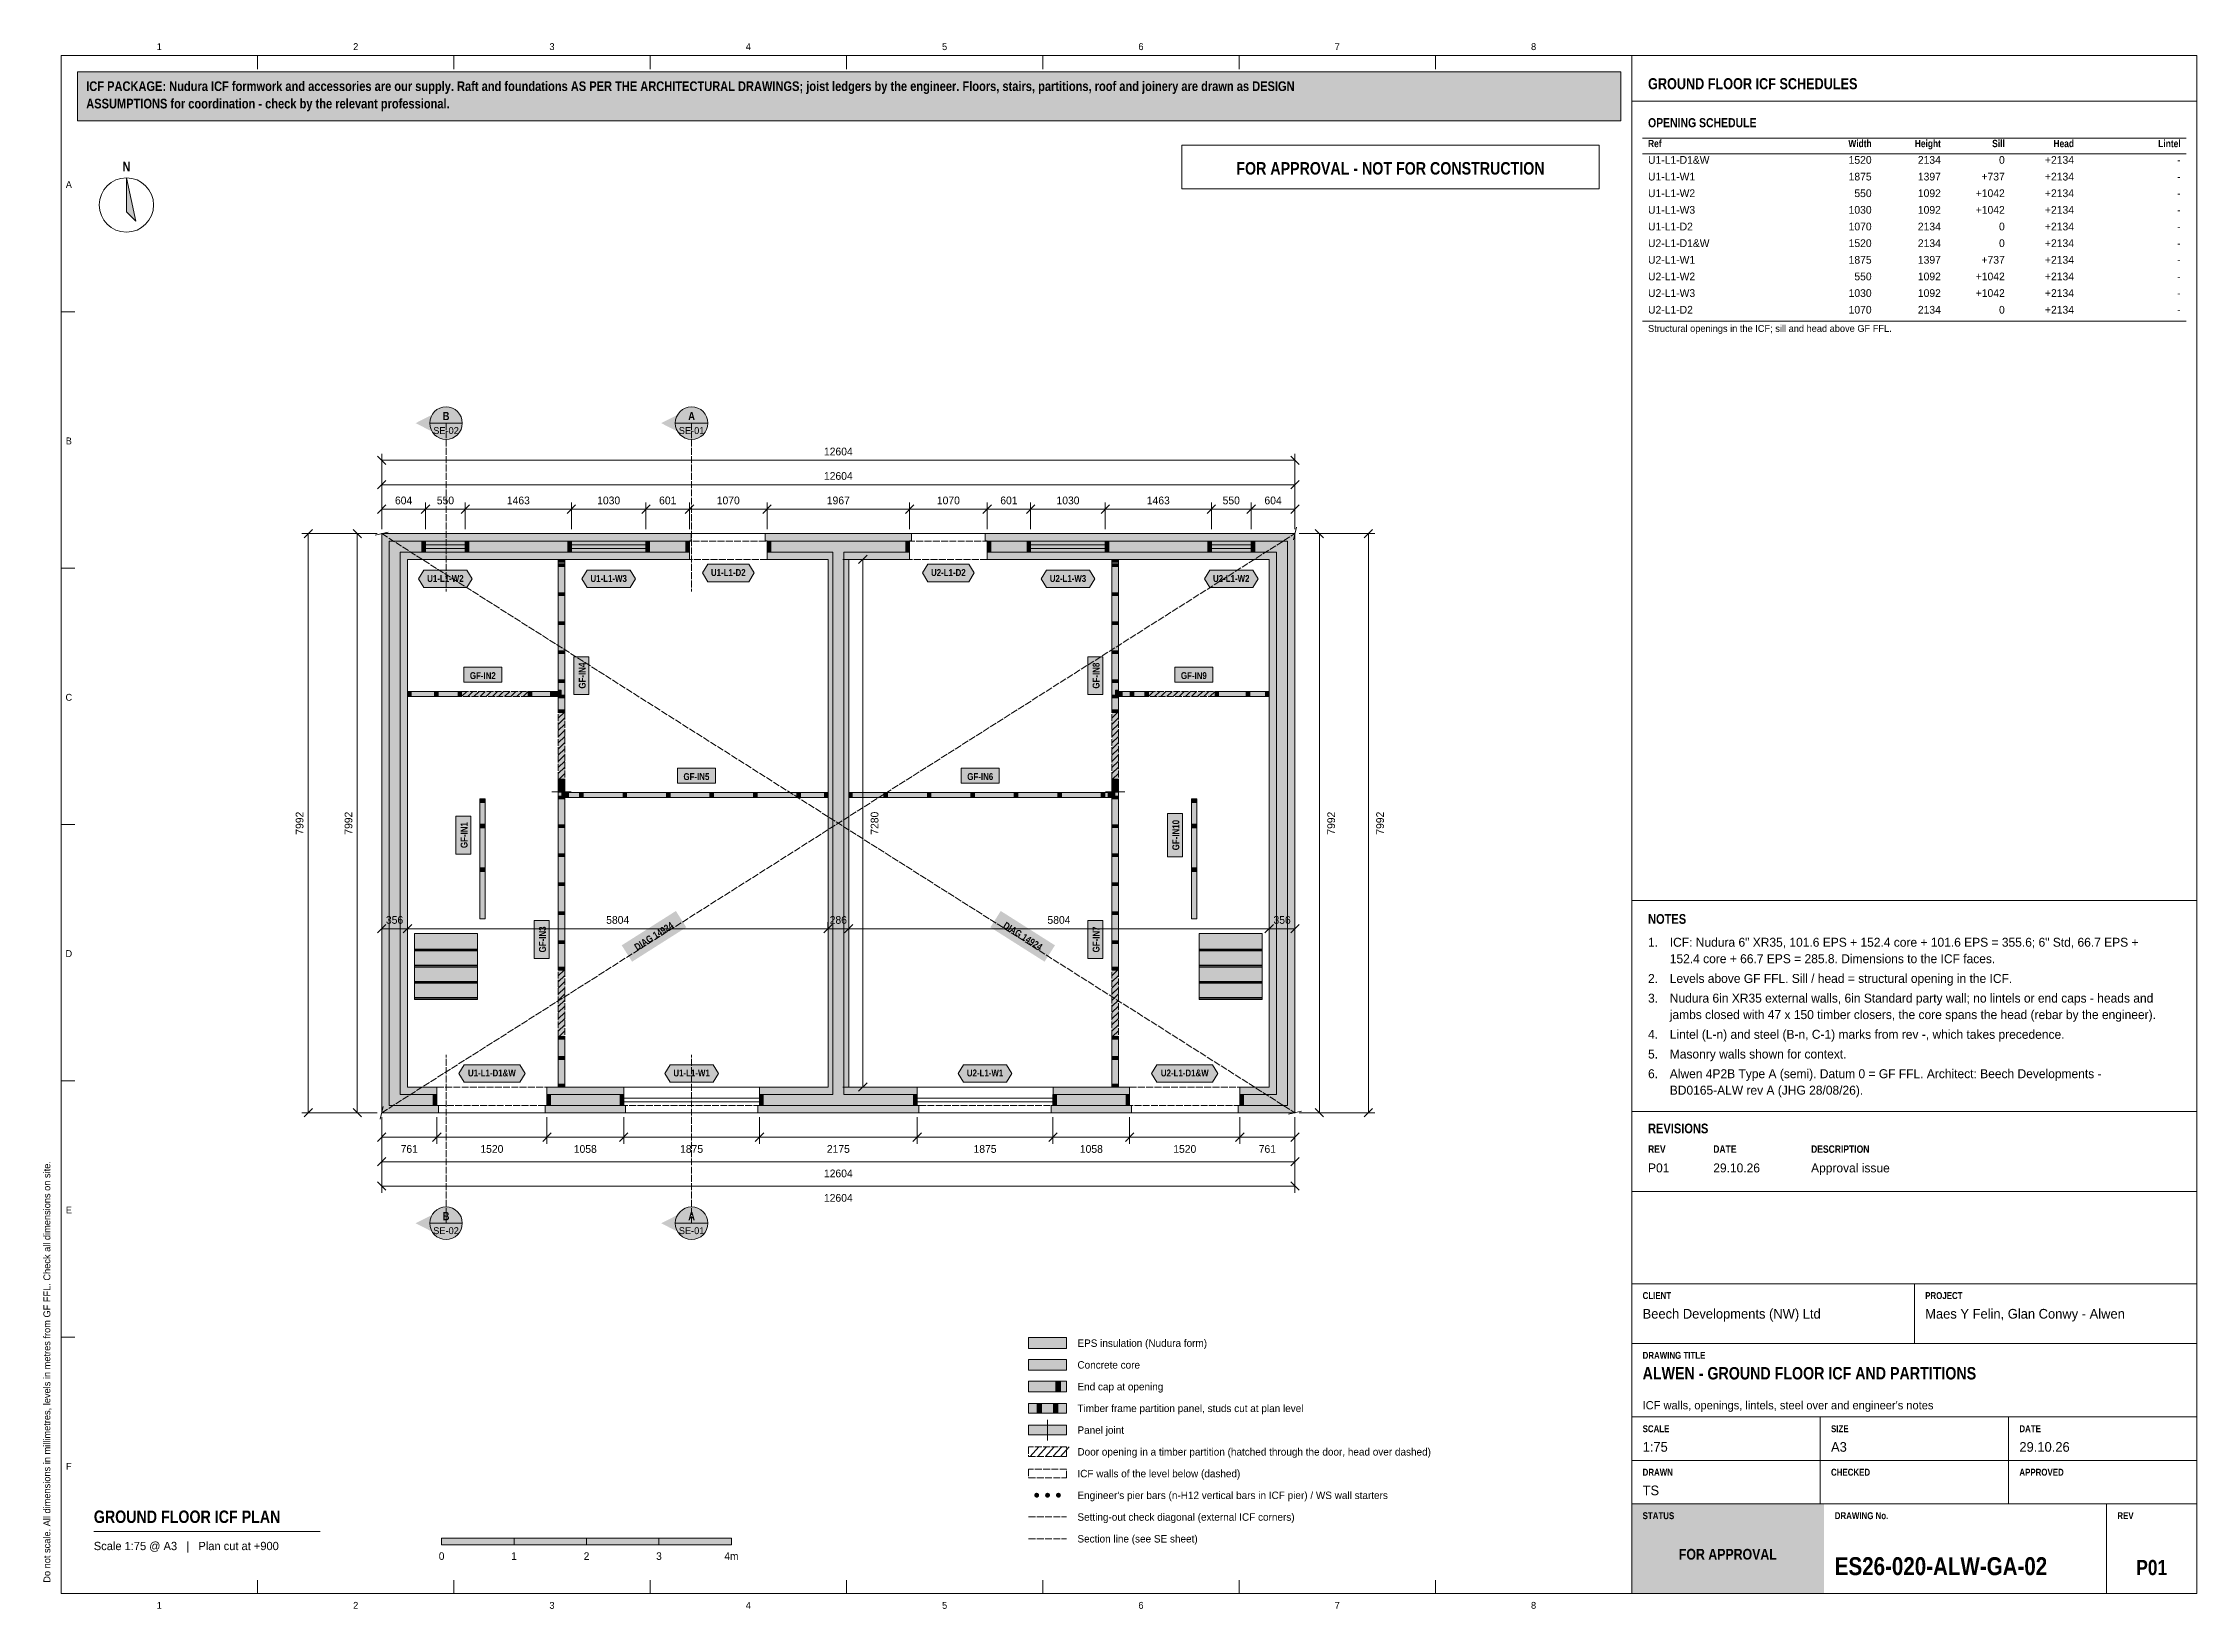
# Model space of a CAD drawing. Header units: millimetres. Extents: x 17 to 413, y 4 to 292.
import ezdxf
from ezdxf.enums import TextEntityAlignment as Align

# ---------------------------------------------------------------- set-up
doc = ezdxf.new("R2010")
doc.units = ezdxf.units.MM
doc.linetypes.add('DASHED', pattern=[1.524, 1.27, -0.254])
for name, color, linetype in [('FILL-C_9E1A1A', 7, 'Continuous'), ('FILL-C_B2B2B5', 7, 'Continuous'), ('FILL-EPS', 7, 'Continuous'), ('FILL-INK', 7, 'Continuous'), ('FILL-RED', 7, 'Continuous'), ('FILL-TEAL', 7, 'Continuous'), ('FILL-TEAL_DK', 7, 'Continuous'), ('FILL-TIMBER', 7, 'Continuous'), ('FILL-WHITE', 7, 'Continuous'), ('LINE-C_85297A', 7, 'Continuous'), ('LINE-C_85297A-DASH', 7, 'DASHED'), ('LINE-INK', 7, 'Continuous'), ('LINE-INK-DASH', 7, 'DASHED'), ('LINE-RED', 7, 'Continuous'), ('LINE-RED-DASH', 7, 'DASHED'), ('LINE-STEEL_GREY', 7, 'Continuous'), ('LINE-STEEL_GREY-DASH', 7, 'DASHED'), ('LINE-TEAL', 7, 'Continuous'), ('LINE-TEAL_DK', 7, 'Continuous'), ('LINE-TIMBER_DK', 7, 'Continuous'), ('TEXT-C_85297A', 7, 'Continuous'), ('TEXT-EPS', 7, 'Continuous'), ('TEXT-INK', 7, 'Continuous'), ('TEXT-RED', 7, 'Continuous'), ('TEXT-STEEL_GREY', 7, 'Continuous'), ('TEXT-TEAL', 7, 'Continuous'), ('TEXT-TEAL_DK', 7, 'Continuous'), ('TEXT-WHITE', 7, 'Continuous')]:
    doc.layers.add(name, color=color, linetype=linetype)
doc.styles.add('OpenSansCondensed-Bold', font='OpenSansCondensed-Bold.ttf')

msp = doc.modelspace()

# ---------------------------------------------------------------- texts
at = {"layer": 'TEXT-C_85297A', "style": 'OpenSansCondensed-Bold'}
for rotation, p in [(32.3765, (129.39, 127.44)), (-32.3765, (196.61, 127.44))]:
    msp.add_text('DIAG 14924', height=1.27, rotation=rotation, dxfattribs=at).set_placement(p, align=Align.CENTER)
at = {"layer": 'TEXT-EPS', "style": 'OpenSansCondensed-Bold'}
msp.add_text('STATUS', height=1.27, dxfattribs=at).set_placement((311, 20.7))
at = {"layer": 'TEXT-INK', "style": 'OpenSansCondensed-Bold'}
for s, height, p in [('ASSUMPTIONS for coordination - check by the relevant professional.', 1.778, (24.6, 280.27)), ('ICF PACKAGE: Nudura ICF formwork and accessories are our supply. Raft and foundations AS PER THE ARCHITECTURAL DRAWINGS; joist ledgers by the engineer. Floors, stairs, partitions, roof and joinery are drawn as DESIGN', 1.778, (24.6, 283.47)), ('OPENING SCHEDULE', 1.6764, (312, 276.8)), ('NOTES', 1.778, (312, 130.24)), ('REVISIONS', 1.778, (312, 91.7)), ('ALWEN - GROUND FLOOR ICF AND PARTITIONS', 2.286, (311, 46.4)), ('GROUND FLOOR ICF PLAN', 2.286, (26, 20)), ('ES26-020-ALW-GA-02', 3.302, (346.36, 10.4))]:
    msp.add_text(s, height=height, dxfattribs=at).set_placement(p)
for s, height, p in [('N', 1.78, (32, 268.7)), ('GF-IN2', 1.27, (97.58, 175.27)), ('GF-IN9', 1.27, (228.42, 175.27)), ('GF-IN5', 1.27, (136.89, 156.69)), ('GF-IN6', 1.27, (189.11, 156.69)), ('P01', 2.794, (404.68, 10.4))]:
    msp.add_text(s, height=height, dxfattribs=at).set_placement(p, align=Align.CENTER)
at = {"layer": 'TEXT-INK'}
for s, height, p in [('U1-L1-D1&W', 1.422, (312, 270.08)), ('U1-L1-W1', 1.422, (312, 267.01)), ('U1-L1-W2', 1.422, (312, 263.95)), ('U1-L1-W3', 1.422, (312, 260.89)), ('U1-L1-D2', 1.422, (312, 257.83)), ('U2-L1-D1&W', 1.422, (312, 254.76)), ('U2-L1-W1', 1.422, (312, 251.7)), ('U2-L1-W2', 1.422, (312, 248.64)), ('U2-L1-W3', 1.422, (312, 245.58)), ('U2-L1-D2', 1.422, (312, 242.51)), ('1.', 1.651, (312, 126.02)), ('ICF: Nudura 6" XR35, 101.6 EPS + 152.4 core + 101.6 EPS = 355.6; 6" Std, 66.7 EPS +', 1.651, (316, 126.02)), ('152.4 core + 66.7 EPS = 285.8. Dimensions to the ICF faces.', 1.651, (316, 122.99)), ('2.', 1.651, (312, 119.36)), ('Levels above GF FFL. Sill / head = structural opening in the ICF.', 1.651, (316, 119.36)), ('3.', 1.651, (312, 115.74)), ('Nudura 6in XR35 external walls, 6in Standard party wall; no lintels or end caps - heads and', 1.651, (316, 115.74)), ('jambs closed with 47 x 150 timber closers, the core spans the head (rebar by the engineer).', 1.651, (316, 112.71)), ('4.', 1.651, (312, 109.08)), ('5.', 1.651, (312, 105.45)), ('Lintel (L-n) and steel (B-n, C-1) marks from rev -, which takes precedence.', 1.651, (316, 109.08)), ('Masonry walls shown for context.', 1.651, (316, 105.45)), ('6.', 1.651, (312, 101.83)), ('Alwen 4P2B Type A (semi). Datum 0 = GF FFL. Architect: Beech Developments -', 1.651, (316, 101.83)), ('BD0165-ALW rev A (JHG 28/08/26).', 1.651, (316, 98.8)), ('P01', 1.651, (312, 84.5)), ('29.10.26', 1.651, (324, 84.5)), ('Approval issue', 1.651, (342, 84.5)), ('Beech Developments (NW) Ltd', 1.778, (311, 57.6)), ('Maes Y Felin, Glan Conwy - Alwen', 1.778, (363, 57.6)), ('EPS insulation (Nudura form)', 1.3716, (207, 52.4)), ('Concrete core', 1.3716, (207, 48.4)), ('End cap at opening', 1.3716, (207, 44.4)), ('Timber frame partition panel, studs cut at plan level', 1.3716, (207, 40.4)), ('Panel joint', 1.3716, (207, 36.4)), ('Door opening in a timber partition (hatched through the door, head over dashed)', 1.3716, (207, 32.4)), ('1:75', 1.778, (311, 33.1)), ('A3', 1.778, (345.67, 33.1)), ('29.10.26', 1.778, (380.33, 33.1)), ('ICF walls of the level below (dashed)', 1.3716, (207, 28.4)), ("Engineer's pier bars (n-H12 vertical bars in ICF pier) / WS wall starters", 1.3716, (207, 24.4)), ('TS', 1.778, (311, 25.1)), ('Setting-out check diagonal (external ICF corners)', 1.3716, (207, 20.4)), ('Section line (see SE sheet)', 1.3716, (207, 16.4))]:
    msp.add_text(s, height=height, dxfattribs=at).set_placement(p)
for s, height, p in [('1520', 1.422, (353.14, 270.08)), ('2134', 1.422, (365.88, 270.08)), ('0', 1.42, (377.64, 270.08)), ('+2134', 1.422, (390.38, 270.08)), ('-', 1.42, (410, 270.08)), ('1875', 1.422, (353.14, 267.01)), ('1397', 1.422, (365.88, 267.01)), ('+737', 1.422, (377.64, 267.01)), ('+2134', 1.422, (390.38, 267.01)), ('-', 1.42, (410, 267.01)), ('1030', 1.422, (353.14, 260.89)), ('550', 1.422, (353.14, 263.95)), ('1092', 1.422, (365.88, 263.95)), ('1092', 1.422, (365.88, 260.89)), ('+1042', 1.422, (377.64, 263.95)), ('+1042', 1.422, (377.64, 260.89)), ('+2134', 1.422, (390.38, 263.95)), ('+2134', 1.422, (390.38, 260.89)), ('-', 1.42, (410, 263.95)), ('1070', 1.422, (353.14, 257.83)), ('2134', 1.422, (365.88, 257.83)), ('0', 1.42, (377.64, 257.83)), ('+2134', 1.422, (390.38, 257.83)), ('-', 1.42, (410, 260.89)), ('-', 1.42, (410, 257.83)), ('1520', 1.422, (353.14, 254.76)), ('2134', 1.422, (365.88, 254.76)), ('0', 1.42, (377.64, 254.76)), ('+2134', 1.422, (390.38, 254.76)), ('-', 1.42, (410, 254.76)), ('1875', 1.422, (353.14, 251.7)), ('550', 1.422, (353.14, 248.64)), ('1397', 1.422, (365.88, 251.7)), ('1092', 1.422, (365.88, 248.64)), ('+1042', 1.422, (377.64, 248.64)), ('+737', 1.422, (377.64, 251.7)), ('+2134', 1.422, (390.38, 251.7)), ('+2134', 1.422, (390.38, 248.64)), ('-', 1.42, (410, 251.7)), ('1030', 1.422, (353.14, 245.58)), ('1092', 1.422, (365.88, 245.58)), ('+1042', 1.422, (377.64, 245.58)), ('+2134', 1.422, (390.38, 245.58)), ('-', 1.42, (410, 248.64)), ('-', 1.42, (410, 245.58)), ('1070', 1.422, (353.14, 242.51)), ('2134', 1.422, (365.88, 242.51)), ('0', 1.42, (377.64, 242.51)), ('+2134', 1.422, (390.38, 242.51)), ('-', 1.42, (410, 242.51))]:
    msp.add_text(s, height=height, dxfattribs=at).set_placement(p, align=Align.RIGHT)
for s, height, p in [('12604', 1.422, (163, 216.43)), ('12604', 1.422, (163, 211.93)), ('604', 1.422, (83, 207.43)), ('550', 1.422, (90.7, 207.43)), ('1463', 1.422, (104.12, 207.43)), ('1030', 1.422, (120.74, 207.43)), ('601', 1.422, (131.61, 207.43)), ('1070', 1.422, (142.75, 207.43)), ('1967', 1.422, (163, 207.43)), ('1070', 1.422, (183.25, 207.43)), ('601', 1.422, (194.39, 207.43)), ('1030', 1.422, (205.26, 207.43)), ('1463', 1.422, (221.88, 207.43)), ('550', 1.422, (235.3, 207.43)), ('604', 1.422, (243, 207.43)), ('356', 1.422, (81.34, 130.24)), ('5804', 1.422, (122.4, 130.24)), ('286', 1.422, (163, 130.24)), ('5804', 1.422, (203.6, 130.24)), ('356', 1.422, (244.66, 130.24)), ('761', 1.422, (84.05, 88.1)), ('1520', 1.422, (99.25, 88.1)), ('1058', 1.422, (116.44, 88.1)), ('1875', 1.422, (136, 88.1)), ('2175', 1.422, (163, 88.1)), ('1875', 1.422, (190, 88.1)), ('1058', 1.422, (209.56, 88.1)), ('1520', 1.422, (226.75, 88.1)), ('761', 1.422, (241.95, 88.1)), ('12604', 1.422, (163, 83.6)), ('12604', 1.422, (163, 79.1)), ('0', 1.4, (90, 13.2)), ('1', 1.4, (103.33, 13.2)), ('2', 1.4, (116.67, 13.2)), ('3', 1.4, (130, 13.2)), ('4m', 1.397, (143.33, 13.2))]:
    msp.add_text(s, height=height, dxfattribs=at).set_placement(p, align=Align.CENTER)
at = {"layer": 'TEXT-INK', "style": 'OpenSansCondensed-Bold'}
for s, p in [('GF-IN4', (116.51, 175.9)), ('GF-IN8', (211.06, 175.9)), ('GF-IN1', (94.77, 146.56)), ('GF-IN10', (225.73, 146.56)), ('GF-IN3', (109.19, 127.36)), ('GF-IN7', (211.06, 127.36))]:
    msp.add_text(s, height=1.27, rotation=90, dxfattribs=at).set_placement(p, align=Align.CENTER)
at = {"layer": 'TEXT-INK'}
for s, p in [('7992', (64.57, 148.75)), ('7992', (73.57, 148.75)), ('7280', (170.38, 148.75)), ('7992', (254.4, 148.75)), ('7992', (263.4, 148.75))]:
    msp.add_text(s, height=1.422, rotation=90, dxfattribs=at).set_placement(p, align=Align.CENTER)
at = {"layer": 'TEXT-RED', "style": 'OpenSansCondensed-Bold'}
for s, height, p in [('FOR APPROVAL - NOT FOR CONSTRUCTION', 2.286, (264.6, 268.1)), ('B', 1.52, (90.81, 222.91)), ('A', 1.52, (136, 222.91)), ('B', 1.52, (90.81, 75.69)), ('A', 1.52, (136, 75.69))]:
    msp.add_text(s, height=height, dxfattribs=at).set_placement(p, align=Align.CENTER)
at = {"layer": 'TEXT-RED'}
for s, p in [('SE-02', (90.81, 220.36)), ('SE-01', (136, 220.36)), ('SE-02', (90.81, 73.14)), ('SE-01', (136, 73.14))]:
    msp.add_text(s, height=1.27, dxfattribs=at).set_placement(p, align=Align.CENTER)
at = {"layer": 'TEXT-STEEL_GREY'}
for s, p in [('1', (38.06, 291)), ('2', (74.19, 291)), ('3', (110.31, 291)), ('4', (146.44, 291)), ('5', (182.56, 291)), ('6', (218.69, 291)), ('7', (254.81, 291)), ('8', (290.94, 291)), ('A', (21.4, 265.62)), ('B', (21.4, 218.45)), ('C', (21.4, 171.28)), ('D', (21.4, 124.12)), ('E', (21.4, 76.95)), ('F', (21.4, 29.78)), ('1', (38.06, 4.2)), ('2', (74.19, 4.2)), ('3', (110.31, 4.2)), ('4', (146.44, 4.2)), ('5', (182.56, 4.2)), ('6', (218.69, 4.2)), ('7', (254.81, 4.2)), ('8', (290.94, 4.2))]:
    msp.add_text(s, height=1.27, dxfattribs=at).set_placement(p, align=Align.CENTER)
at = {"layer": 'TEXT-STEEL_GREY', "style": 'OpenSansCondensed-Bold'}
for s, height, p in [('Ref', 1.346, (312, 273.14)), ('REV', 1.372, (312, 88.1)), ('DATE', 1.372, (324, 88.1)), ('DESCRIPTION', 1.3716, (342, 88.1)), ('CLIENT', 1.27, (311, 61.2)), ('PROJECT', 1.27, (363, 61.2)), ('DRAWING TITLE', 1.27, (311, 50.2)), ('SCALE', 1.27, (311, 36.7)), ('SIZE', 1.27, (345.67, 36.7)), ('DATE', 1.27, (380.33, 36.7)), ('DRAWN', 1.27, (311, 28.7)), ('CHECKED', 1.27, (345.67, 28.7)), ('APPROVED', 1.27, (380.33, 28.7)), ('DRAWING No.', 1.27, (346.36, 20.7)), ('REV', 1.27, (398.36, 20.7))]:
    msp.add_text(s, height=height, dxfattribs=at).set_placement(p)
for s, p in [('Width', (353.14, 273.14)), ('Height', (365.88, 273.14)), ('Sill', (377.64, 273.14)), ('Head', (390.38, 273.14)), ('Lintel', (410, 273.14))]:
    msp.add_text(s, height=1.346, dxfattribs=at).set_placement(p, align=Align.RIGHT)
at = {"layer": 'TEXT-STEEL_GREY'}
for s, height, p in [('Structural openings in the ICF; sill and head above GF FFL.', 1.27, (312, 239.15)), ("ICF walls, openings, lintels, steel over and engineer's notes", 1.524, (311, 40.9)), ('Scale 1:75 @ A3   |   Plan cut at +900', 1.524, (26, 15))]:
    msp.add_text(s, height=height, dxfattribs=at).set_placement(p)
msp.add_text('Do not scale. All dimensions in millimetres, levels in metres from GF FFL. Check all dimensions on site.', height=1.27, rotation=90, dxfattribs=at).set_placement((18, 9))
at = {"layer": 'TEXT-TEAL', "style": 'OpenSansCondensed-Bold'}
msp.add_text('GROUND FLOOR ICF SCHEDULES', height=2.032, dxfattribs=at).set_placement((312, 283.8))
at = {"layer": 'TEXT-TEAL_DK', "style": 'OpenSansCondensed-Bold'}
for s, p in [('U1-L1-W2', (90.7, 193.14)), ('U1-L1-W3', (120.74, 193.14)), ('U1-L1-D2', (142.75, 194.24)), ('U2-L1-D2', (183.25, 194.24)), ('U2-L1-W3', (205.26, 193.14)), ('U2-L1-W2', (235.3, 193.14)), ('U1-L1-D1&W', (99.25, 102.16)), ('U1-L1-W1', (136, 102.16)), ('U2-L1-W1', (190, 102.16)), ('U2-L1-D1&W', (226.75, 102.16))]:
    msp.add_text(s, height=1.27, dxfattribs=at).set_placement(p, align=Align.CENTER)
at = {"layer": 'TEXT-WHITE', "style": 'OpenSansCondensed-Bold'}
msp.add_text('FOR APPROVAL', height=1.9812, dxfattribs=at).set_placement((326.68, 13.25), align=Align.CENTER)

# ---------------------------------------------------------------- hatches: boundary and pattern name
at = {"layer": 'FILL-C_9E1A1A', "true_color": 0x9e1a1a}
h = msp.add_hatch(color=24, dxfattribs=at)
h.dxf.hatch_style = 1
h.paths.add_polyline_path([(199.95, 25.1), (199.93, 25.22), (199.89, 25.32), (199.82, 25.42), (199.72, 25.49), (199.62, 25.53), (199.5, 25.55), (199.38, 25.53), (199.28, 25.49), (199.18, 25.42), (199.11, 25.32), (199.07, 25.22), (199.05, 25.1), (199.07, 24.98), (199.11, 24.88), (199.18, 24.78), (199.28, 24.71), (199.38, 24.67), (199.5, 24.65), (199.62, 24.67), (199.72, 24.71), (199.82, 24.78), (199.89, 24.88), (199.93, 24.98)])
h = msp.add_hatch(color=24, dxfattribs=at)
h.dxf.hatch_style = 1
h.paths.add_polyline_path([(201.95, 25.1), (201.93, 25.22), (201.89, 25.32), (201.82, 25.42), (201.72, 25.49), (201.62, 25.53), (201.5, 25.55), (201.38, 25.53), (201.28, 25.49), (201.18, 25.42), (201.11, 25.32), (201.07, 25.22), (201.05, 25.1), (201.07, 24.98), (201.11, 24.88), (201.18, 24.78), (201.28, 24.71), (201.38, 24.67), (201.5, 24.65), (201.62, 24.67), (201.72, 24.71), (201.82, 24.78), (201.89, 24.88), (201.93, 24.98)])
h = msp.add_hatch(color=24, dxfattribs=at)
h.dxf.hatch_style = 1
h.paths.add_polyline_path([(203.95, 25.1), (203.93, 25.22), (203.89, 25.32), (203.82, 25.42), (203.72, 25.49), (203.62, 25.53), (203.5, 25.55), (203.38, 25.53), (203.28, 25.49), (203.18, 25.42), (203.11, 25.32), (203.07, 25.22), (203.05, 25.1), (203.07, 24.98), (203.11, 24.88), (203.18, 24.78), (203.28, 24.71), (203.38, 24.67), (203.5, 24.65), (203.62, 24.67), (203.72, 24.71), (203.82, 24.78), (203.89, 24.88), (203.93, 24.98)])
at = {"layer": 'FILL-C_B2B2B5', "true_color": 0xb2b2b5}
h = msp.add_hatch(color=253, dxfattribs=at)
h.dxf.hatch_style = 1
h.paths.add_polyline_path([(135.61, 198.64), (82.36, 198.64), (82.36, 98.86), (89.12, 98.86), (89.12, 96.83), (80.33, 96.83), (80.33, 200.67), (135.61, 200.67)])
h = msp.add_hatch(color=253, dxfattribs=at)
h.dxf.hatch_style = 1
h.paths.add_polyline_path([(149.89, 200.67), (176.11, 200.67), (176.11, 198.64), (164.02, 198.64), (164.02, 98.86), (177.5, 98.86), (177.5, 96.83), (148.51, 96.83), (148.51, 98.86), (161.98, 98.86), (161.98, 198.64), (149.89, 198.64)])
h = msp.add_hatch(color=253, dxfattribs=at)
h.dxf.hatch_style = 1
h.paths.add_polyline_path([(190.38, 200.67), (245.67, 200.67), (245.67, 96.83), (236.89, 96.83), (236.89, 98.86), (243.64, 98.86), (243.64, 198.64), (190.38, 198.64)])
h = msp.add_hatch(color=253, dxfattribs=at)
h.dxf.hatch_style = 1
h.paths.add_polyline_path([(109.39, 98.86), (123.5, 98.86), (123.5, 96.83), (109.39, 96.83)])
h = msp.add_hatch(color=253, dxfattribs=at)
h.dxf.hatch_style = 1
h.paths.add_polyline_path([(202.51, 98.86), (216.61, 98.86), (216.61, 96.83), (202.51, 96.83)])
h = msp.add_hatch(color=253, dxfattribs=at)
h.dxf.hatch_style = 1
h.paths.add_polyline_path([(198, 48.1), (205, 48.1), (205, 50.1), (198, 50.1)])
at = {"layer": 'FILL-EPS', "true_color": 0xccffff}
h = msp.add_hatch(color=7, dxfattribs=at)
h.dxf.hatch_style = 1
h.paths.add_polyline_path([(78.97, 202.03), (135.95, 202.03), (135.95, 200.69), (135.61, 200.69), (135.61, 200.67), (80.33, 200.67), (80.33, 96.83), (89.12, 96.83), (89.12, 96.81), (89.45, 96.81), (89.45, 95.47), (78.97, 95.47)])
h = msp.add_hatch(color=7, dxfattribs=at)
h.dxf.hatch_style = 1
h.paths.add_polyline_path([(135.61, 197.29), (83.71, 197.29), (83.71, 100.21), (89.12, 100.21), (89.12, 98.86), (82.36, 98.86), (82.36, 198.64), (135.61, 198.64)])
h = msp.add_hatch(color=7, dxfattribs=at)
h.dxf.hatch_style = 1
h.paths.add_polyline_path([(149.89, 197.29), (149.89, 198.64), (161.98, 198.64), (161.98, 98.86), (148.51, 98.86), (148.51, 100.21), (161.1, 100.21), (161.1, 197.29)])
h = msp.add_hatch(color=7, dxfattribs=at)
h.dxf.hatch_style = 1
h.paths.add_polyline_path([(149.89, 200.69), (149.55, 200.69), (149.55, 202.03), (176.44, 202.03), (176.44, 200.69), (176.11, 200.69), (176.11, 200.67), (149.89, 200.67)])
h = msp.add_hatch(color=7, dxfattribs=at)
h.dxf.hatch_style = 1
h.paths.add_polyline_path([(176.11, 197.29), (164.91, 197.29), (164.91, 100.21), (177.5, 100.21), (177.5, 98.86), (164.02, 98.86), (164.02, 198.64), (176.11, 198.64)])
h = msp.add_hatch(color=7, dxfattribs=at)
h.dxf.hatch_style = 1
h.paths.add_polyline_path([(190.38, 200.69), (190.05, 200.69), (190.05, 202.03), (247.03, 202.03), (247.03, 95.47), (236.55, 95.47), (236.55, 96.81), (236.89, 96.81), (236.89, 96.83), (245.67, 96.83), (245.67, 200.67), (190.38, 200.67)])
h = msp.add_hatch(color=7, dxfattribs=at)
h.dxf.hatch_style = 1
h.paths.add_polyline_path([(242.29, 197.29), (190.38, 197.29), (190.38, 198.64), (243.64, 198.64), (243.64, 98.86), (236.89, 98.86), (236.89, 100.21), (242.29, 100.21)])
h = msp.add_hatch(color=7, dxfattribs=at)
h.dxf.hatch_style = 1
h.paths.add_polyline_path([(109.39, 100.21), (123.5, 100.21), (123.5, 98.86), (109.39, 98.86)])
h = msp.add_hatch(color=7, dxfattribs=at)
h.dxf.hatch_style = 1
h.paths.add_polyline_path([(202.51, 100.21), (216.61, 100.21), (216.61, 98.86), (202.51, 98.86)])
h = msp.add_hatch(color=7, dxfattribs=at)
h.dxf.hatch_style = 1
h.paths.add_polyline_path([(123.83, 96.81), (123.83, 95.47), (109.06, 95.47), (109.06, 96.81), (109.39, 96.81), (109.39, 96.83), (123.5, 96.83), (123.5, 96.81)])
h = msp.add_hatch(color=7, dxfattribs=at)
h.dxf.hatch_style = 1
h.paths.add_polyline_path([(177.5, 96.81), (177.83, 96.81), (177.83, 95.47), (148.17, 95.47), (148.17, 96.81), (148.51, 96.81), (148.51, 96.83), (177.5, 96.83)])
h = msp.add_hatch(color=7, dxfattribs=at)
h.dxf.hatch_style = 1
h.paths.add_polyline_path([(202.51, 96.81), (202.51, 96.83), (216.61, 96.83), (216.61, 96.81), (216.95, 96.81), (216.95, 95.47), (202.17, 95.47), (202.17, 96.81)])
h = msp.add_hatch(color=7, dxfattribs=at)
h.dxf.hatch_style = 1
h.paths.add_polyline_path([(198, 52.1), (205, 52.1), (205, 54.1), (198, 54.1)])
h = msp.add_hatch(color=7, dxfattribs=at)
h.dxf.hatch_style = 1
h.paths.add_polyline_path([(198, 44.1), (205, 44.1), (205, 46.1), (198, 46.1)])
at = {"layer": 'FILL-INK', "true_color": 0x14141a}
h = msp.add_hatch(color=250, dxfattribs=at)
h.dxf.hatch_style = 1
h.paths.add_polyline_path([(32, 267.5), (33.75, 259.5), (32, 261.25)])
h = msp.add_hatch(color=250, dxfattribs=at)
h.dxf.hatch_style = 1
h.paths.add_polyline_path([(90, 16), (103.33, 16), (103.33, 17.2), (90, 17.2)])
h = msp.add_hatch(color=250, dxfattribs=at)
h.dxf.hatch_style = 1
h.paths.add_polyline_path([(116.67, 16), (130, 16), (130, 17.2), (116.67, 17.2)])
at = {"layer": 'FILL-RED', "true_color": 0xb81a1f}
h = msp.add_hatch(color=242, dxfattribs=at)
h.dxf.hatch_style = 1
h.paths.add_polyline_path([(85.21, 222.36), (90.81, 219.51), (90.81, 225.21)])
h = msp.add_hatch(color=242, dxfattribs=at)
h.dxf.hatch_style = 1
h.paths.add_polyline_path([(130.4, 222.36), (136, 219.51), (136, 225.21)])
h = msp.add_hatch(color=242, dxfattribs=at)
h.dxf.hatch_style = 1
h.paths.add_polyline_path([(85.21, 75.14), (90.81, 72.29), (90.81, 77.99)])
h = msp.add_hatch(color=242, dxfattribs=at)
h.dxf.hatch_style = 1
h.paths.add_polyline_path([(130.4, 75.14), (136, 72.29), (136, 77.99)])
at = {"layer": 'FILL-TEAL', "true_color": 0x009e85}
h = msp.add_hatch(color=124, dxfattribs=at)
h.dxf.hatch_style = 1
h.paths.add_polyline_path([(309.01, 7), (344.37, 7), (344.37, 23.5), (309.01, 23.5)])
at = {"layer": 'FILL-TEAL_DK', "true_color": 0x006b5c}
h = msp.add_hatch(color=126, dxfattribs=at)
h.dxf.hatch_style = 1
h.paths.add_polyline_path([(86.36, 200.67), (87.03, 200.67), (87.03, 198.64), (86.36, 198.64)])
h = msp.add_hatch(color=126, dxfattribs=at)
h.dxf.hatch_style = 1
h.paths.add_polyline_path([(94.36, 200.67), (95.03, 200.67), (95.03, 198.64), (94.36, 198.64)])
h = msp.add_hatch(color=126, dxfattribs=at)
h.dxf.hatch_style = 1
h.paths.add_polyline_path([(113.2, 200.67), (113.87, 200.67), (113.87, 198.64), (113.2, 198.64)])
h = msp.add_hatch(color=126, dxfattribs=at)
h.dxf.hatch_style = 1
h.paths.add_polyline_path([(127.6, 200.67), (128.27, 200.67), (128.27, 198.64), (127.6, 198.64)])
h = msp.add_hatch(color=126, dxfattribs=at)
h.dxf.hatch_style = 1
h.paths.add_polyline_path([(134.95, 200.67), (135.62, 200.67), (135.62, 198.64), (134.95, 198.64)])
h = msp.add_hatch(color=126, dxfattribs=at)
h.dxf.hatch_style = 1
h.paths.add_polyline_path([(149.89, 200.67), (150.55, 200.67), (150.55, 198.64), (149.89, 198.64)])
h = msp.add_hatch(color=126, dxfattribs=at)
h.dxf.hatch_style = 1
h.paths.add_polyline_path([(175.45, 200.67), (176.11, 200.67), (176.11, 198.64), (175.45, 198.64)])
h = msp.add_hatch(color=126, dxfattribs=at)
h.dxf.hatch_style = 1
h.paths.add_polyline_path([(190.38, 200.67), (191.05, 200.67), (191.05, 198.64), (190.38, 198.64)])
h = msp.add_hatch(color=126, dxfattribs=at)
h.dxf.hatch_style = 1
h.paths.add_polyline_path([(197.73, 200.67), (198.39, 200.67), (198.39, 198.64), (197.73, 198.64)])
h = msp.add_hatch(color=126, dxfattribs=at)
h.dxf.hatch_style = 1
h.paths.add_polyline_path([(212.13, 200.67), (212.79, 200.67), (212.79, 198.64), (212.13, 198.64)])
h = msp.add_hatch(color=126, dxfattribs=at)
h.dxf.hatch_style = 1
h.paths.add_polyline_path([(230.97, 200.67), (231.64, 200.67), (231.64, 198.64), (230.97, 198.64)])
h = msp.add_hatch(color=126, dxfattribs=at)
h.dxf.hatch_style = 1
h.paths.add_polyline_path([(238.97, 200.67), (239.64, 200.67), (239.64, 198.64), (238.97, 198.64)])
h = msp.add_hatch(color=126, dxfattribs=at)
h.dxf.hatch_style = 1
h.paths.add_polyline_path([(88.45, 98.86), (89.12, 98.86), (89.12, 96.83), (88.45, 96.83)])
h = msp.add_hatch(color=126, dxfattribs=at)
h.dxf.hatch_style = 1
h.paths.add_polyline_path([(109.39, 98.86), (110.05, 98.86), (110.05, 96.83), (109.39, 96.83)])
h = msp.add_hatch(color=126, dxfattribs=at)
h.dxf.hatch_style = 1
h.paths.add_polyline_path([(122.83, 98.86), (123.5, 98.86), (123.5, 96.83), (122.83, 96.83)])
h = msp.add_hatch(color=126, dxfattribs=at)
h.dxf.hatch_style = 1
h.paths.add_polyline_path([(148.5, 98.86), (149.17, 98.86), (149.17, 96.83), (148.5, 96.83)])
h = msp.add_hatch(color=126, dxfattribs=at)
h.dxf.hatch_style = 1
h.paths.add_polyline_path([(176.83, 98.86), (177.5, 98.86), (177.5, 96.83), (176.83, 96.83)])
h = msp.add_hatch(color=126, dxfattribs=at)
h.dxf.hatch_style = 1
h.paths.add_polyline_path([(202.5, 98.86), (203.17, 98.86), (203.17, 96.83), (202.5, 96.83)])
h = msp.add_hatch(color=126, dxfattribs=at)
h.dxf.hatch_style = 1
h.paths.add_polyline_path([(215.95, 98.86), (216.61, 98.86), (216.61, 96.83), (215.95, 96.83)])
h = msp.add_hatch(color=126, dxfattribs=at)
h.dxf.hatch_style = 1
h.paths.add_polyline_path([(236.88, 98.86), (237.55, 98.86), (237.55, 96.83), (236.88, 96.83)])
h = msp.add_hatch(color=126, dxfattribs=at)
h.dxf.hatch_style = 1
h.paths.add_polyline_path([(203, 44.1), (203.9, 44.1), (203.9, 46.1), (203, 46.1)])
at = {"layer": 'FILL-TIMBER', "true_color": 0xeddbb8}
h = msp.add_hatch(color=254, dxfattribs=at)
h.dxf.hatch_style = 1
h.paths.add_polyline_path([(112.66, 197.28), (112.66, 196.97), (112.66, 196.77), (112.2, 196.77), (111.47, 196.77), (111.47, 197.08), (111.47, 197.28), (111.94, 197.28)])
h = msp.add_hatch(color=254, dxfattribs=at)
h.dxf.hatch_style = 1
h.paths.add_polyline_path([(112.66, 196.47), (112.66, 196.16), (112.66, 195.96), (112.2, 195.96), (111.47, 195.96), (111.47, 196.27), (111.47, 196.47), (111.94, 196.47)])
h = msp.add_hatch(color=254, dxfattribs=at)
h.dxf.hatch_style = 1
h.paths.add_polyline_path([(214.53, 197.28), (214.53, 196.97), (214.53, 196.77), (214.06, 196.77), (213.34, 196.77), (213.34, 197.08), (213.34, 197.28), (213.8, 197.28)])
h = msp.add_hatch(color=254, dxfattribs=at)
h.dxf.hatch_style = 1
h.paths.add_polyline_path([(214.53, 196.47), (214.53, 196.16), (214.53, 195.96), (214.06, 195.96), (213.34, 195.96), (213.34, 196.27), (213.34, 196.47), (213.8, 196.47)])
h = msp.add_hatch(color=254, dxfattribs=at)
h.dxf.hatch_style = 1
h.paths.add_polyline_path([(112.66, 191.13), (112.66, 190.83), (112.66, 190.63), (112.2, 190.63), (111.47, 190.63), (111.47, 190.94), (111.47, 191.13), (111.94, 191.13)])
h = msp.add_hatch(color=254, dxfattribs=at)
h.dxf.hatch_style = 1
h.paths.add_polyline_path([(214.53, 191.13), (214.53, 190.83), (214.53, 190.63), (214.06, 190.63), (213.34, 190.63), (213.34, 190.94), (213.34, 191.13), (213.8, 191.13)])
h = msp.add_hatch(color=254, dxfattribs=at)
h.dxf.hatch_style = 1
h.paths.add_polyline_path([(112.66, 185.8), (112.66, 185.49), (112.66, 185.29), (112.2, 185.29), (111.47, 185.29), (111.47, 185.6), (111.47, 185.8), (111.94, 185.8)])
h = msp.add_hatch(color=254, dxfattribs=at)
h.dxf.hatch_style = 1
h.paths.add_polyline_path([(214.53, 185.8), (214.53, 185.49), (214.53, 185.29), (214.06, 185.29), (213.34, 185.29), (213.34, 185.6), (213.34, 185.8), (213.8, 185.8)])
h = msp.add_hatch(color=254, dxfattribs=at)
h.dxf.hatch_style = 1
h.paths.add_polyline_path([(112.66, 180.47), (112.66, 180.16), (112.66, 179.96), (112.2, 179.96), (111.47, 179.96), (111.47, 180.27), (111.47, 180.47), (111.94, 180.47)])
h = msp.add_hatch(color=254, dxfattribs=at)
h.dxf.hatch_style = 1
h.paths.add_polyline_path([(214.53, 180.47), (214.53, 180.16), (214.53, 179.96), (214.06, 179.96), (213.34, 179.96), (213.34, 180.27), (213.34, 180.47), (213.8, 180.47)])
h = msp.add_hatch(color=254, dxfattribs=at)
h.dxf.hatch_style = 1
h.paths.add_polyline_path([(112.66, 175.13), (112.66, 174.83), (112.66, 174.63), (112.2, 174.63), (111.47, 174.63), (111.47, 174.94), (111.47, 175.13), (111.94, 175.13)])
h = msp.add_hatch(color=254, dxfattribs=at)
h.dxf.hatch_style = 1
h.paths.add_polyline_path([(214.53, 175.13), (214.53, 174.83), (214.53, 174.63), (214.06, 174.63), (213.34, 174.63), (213.34, 174.94), (213.34, 175.13), (213.8, 175.13)])
h = msp.add_hatch(color=254, dxfattribs=at)
h.dxf.hatch_style = 1
h.paths.add_polyline_path([(84.39, 172.05), (83.98, 172.05), (83.72, 172.05), (83.72, 172.41), (83.72, 172.99), (84.13, 172.99), (84.39, 172.99), (84.39, 172.63)])
h = msp.add_hatch(color=254, dxfattribs=at)
h.dxf.hatch_style = 1
h.paths.add_polyline_path([(89.38, 172.05), (88.97, 172.05), (88.71, 172.05), (88.71, 172.41), (88.71, 172.99), (89.13, 172.99), (89.38, 172.99), (89.38, 172.63)])
h = msp.add_hatch(color=254, dxfattribs=at)
h.dxf.hatch_style = 1
h.paths.add_polyline_path([(93.68, 172.05), (93.27, 172.05), (93.02, 172.05), (93.02, 172.41), (93.02, 172.99), (93.43, 172.99), (93.68, 172.99), (93.68, 172.63)])
h = msp.add_hatch(color=254, dxfattribs=at)
h.dxf.hatch_style = 1
h.paths.add_polyline_path([(106.59, 172.05), (106.18, 172.05), (105.92, 172.05), (105.92, 172.41), (105.92, 172.99), (106.34, 172.99), (106.59, 172.99), (106.59, 172.63)])
h = msp.add_hatch(color=254, dxfattribs=at)
h.dxf.hatch_style = 1
h.paths.add_polyline_path([(110.71, 172.05), (110.3, 172.05), (110.05, 172.05), (110.05, 172.41), (110.05, 172.99), (110.46, 172.99), (110.71, 172.99), (110.71, 172.63)])
h = msp.add_hatch(color=254, dxfattribs=at)
h.dxf.hatch_style = 1
h.paths.add_polyline_path([(111.45, 172.05), (111.04, 172.05), (110.78, 172.05), (110.78, 172.41), (110.78, 172.99), (111.19, 172.99), (111.45, 172.99), (111.45, 172.63)])
h = msp.add_hatch(color=254, dxfattribs=at)
h.dxf.hatch_style = 1
h.paths.add_polyline_path([(111.98, 173.24), (111.98, 172.67), (111.98, 172.31), (111.78, 172.31), (111.47, 172.31), (111.47, 172.88), (111.47, 173.24), (111.67, 173.24)])
h = msp.add_hatch(color=254, dxfattribs=at)
h.dxf.hatch_style = 1
h.paths.add_polyline_path([(112.66, 172.31), (112.66, 172), (112.66, 171.8), (112.2, 171.8), (111.47, 171.8), (111.47, 172.11), (111.47, 172.31), (111.94, 172.31)])
h = msp.add_hatch(color=254, dxfattribs=at)
h.dxf.hatch_style = 1
h.paths.add_polyline_path([(214.53, 172.31), (214.53, 172), (214.53, 171.8), (214.06, 171.8), (213.34, 171.8), (213.34, 172.11), (213.34, 172.31), (213.8, 172.31)])
h = msp.add_hatch(color=254, dxfattribs=at)
h.dxf.hatch_style = 1
h.paths.add_polyline_path([(214.53, 173.24), (214.53, 172.67), (214.53, 172.31), (214.33, 172.31), (214.02, 172.31), (214.02, 172.88), (214.02, 173.24), (214.22, 173.24)])
h = msp.add_hatch(color=254, dxfattribs=at)
h.dxf.hatch_style = 1
h.paths.add_polyline_path([(215.22, 172.05), (214.81, 172.05), (214.55, 172.05), (214.55, 172.41), (214.55, 172.99), (214.96, 172.99), (215.22, 172.99), (215.22, 172.63)])
h = msp.add_hatch(color=254, dxfattribs=at)
h.dxf.hatch_style = 1
h.paths.add_polyline_path([(217.38, 172.05), (216.97, 172.05), (216.71, 172.05), (216.71, 172.41), (216.71, 172.99), (217.13, 172.99), (217.38, 172.99), (217.38, 172.63)])
h = msp.add_hatch(color=254, dxfattribs=at)
h.dxf.hatch_style = 1
h.paths.add_polyline_path([(220.08, 172.05), (219.66, 172.05), (219.41, 172.05), (219.41, 172.41), (219.41, 172.99), (219.82, 172.99), (220.08, 172.99), (220.08, 172.63)])
h = msp.add_hatch(color=254, dxfattribs=at)
h.dxf.hatch_style = 1
h.paths.add_polyline_path([(232.98, 172.05), (232.57, 172.05), (232.32, 172.05), (232.32, 172.41), (232.32, 172.99), (232.73, 172.99), (232.98, 172.99), (232.98, 172.63)])
h = msp.add_hatch(color=254, dxfattribs=at)
h.dxf.hatch_style = 1
h.paths.add_polyline_path([(238.71, 172.05), (238.3, 172.05), (238.05, 172.05), (238.05, 172.41), (238.05, 172.99), (238.46, 172.99), (238.71, 172.99), (238.71, 172.63)])
h = msp.add_hatch(color=254, dxfattribs=at)
h.dxf.hatch_style = 1
h.paths.add_polyline_path([(242.28, 172.05), (241.87, 172.05), (241.61, 172.05), (241.61, 172.41), (241.61, 172.99), (242.02, 172.99), (242.28, 172.99), (242.28, 172.63)])
h = msp.add_hatch(color=254, dxfattribs=at)
h.dxf.hatch_style = 1
h.paths.add_polyline_path([(112.66, 169.61), (112.66, 169.3), (112.66, 169.11), (112.2, 169.11), (111.47, 169.11), (111.47, 169.42), (111.47, 169.61), (111.94, 169.61)])
h = msp.add_hatch(color=254, dxfattribs=at)
h.dxf.hatch_style = 1
h.paths.add_polyline_path([(214.53, 169.61), (214.53, 169.3), (214.53, 169.11), (214.06, 169.11), (213.34, 169.11), (213.34, 169.42), (213.34, 169.61), (213.8, 169.61)])
h = msp.add_hatch(color=254, dxfattribs=at)
h.dxf.hatch_style = 1
h.paths.add_polyline_path([(112.66, 156.87), (112.66, 156.56), (112.66, 156.36), (112.2, 156.36), (111.47, 156.36), (111.47, 156.67), (111.47, 156.87), (111.94, 156.87)])
h = msp.add_hatch(color=254, dxfattribs=at)
h.dxf.hatch_style = 1
h.paths.add_polyline_path([(112.66, 155.03), (112.66, 154.72), (112.66, 154.52), (112.2, 154.52), (111.47, 154.52), (111.47, 154.83), (111.47, 155.03), (111.94, 155.03)])
h = msp.add_hatch(color=254, dxfattribs=at)
h.dxf.hatch_style = 1
h.paths.add_polyline_path([(214.53, 156.87), (214.53, 156.56), (214.53, 156.36), (214.06, 156.36), (213.34, 156.36), (213.34, 156.67), (213.34, 156.87), (213.8, 156.87)])
h = msp.add_hatch(color=254, dxfattribs=at)
h.dxf.hatch_style = 1
h.paths.add_polyline_path([(214.53, 155.03), (214.53, 154.72), (214.53, 154.52), (214.06, 154.52), (213.34, 154.52), (213.34, 154.83), (213.34, 155.03), (213.8, 155.03)])
h = msp.add_hatch(color=254, dxfattribs=at)
h.dxf.hatch_style = 1
h.paths.add_polyline_path([(97.99, 152.82), (97.99, 152.57), (97.62, 152.57), (97.05, 152.57), (97.05, 152.97), (97.05, 153.23), (97.41, 153.23), (97.99, 153.23)])
h = msp.add_hatch(color=254, dxfattribs=at)
h.dxf.hatch_style = 1
h.paths.add_polyline_path([(112.66, 153.72), (112.66, 153.42), (112.66, 153.22), (112.2, 153.22), (111.47, 153.22), (111.47, 153.53), (111.47, 153.72), (111.94, 153.72)])
h = msp.add_hatch(color=254, dxfattribs=at)
h.dxf.hatch_style = 1
h.paths.add_polyline_path([(112.66, 154.49), (112.66, 154.02), (112.66, 153.72), (112.46, 153.72), (112.15, 153.72), (112.15, 154.19), (112.15, 154.49), (112.35, 154.49)])
h = msp.add_hatch(color=254, dxfattribs=at)
h.dxf.hatch_style = 1
h.paths.add_polyline_path([(113.35, 153.47), (112.94, 153.47), (112.69, 153.47), (112.69, 153.83), (112.69, 154.4), (113.1, 154.4), (113.35, 154.4), (113.35, 154.05)])
h = msp.add_hatch(color=254, dxfattribs=at)
h.dxf.hatch_style = 1
h.paths.add_polyline_path([(116.05, 153.47), (115.64, 153.47), (115.38, 153.47), (115.38, 153.83), (115.38, 154.4), (115.79, 154.4), (116.05, 154.4), (116.05, 154.05)])
h = msp.add_hatch(color=254, dxfattribs=at)
h.dxf.hatch_style = 1
h.paths.add_polyline_path([(124.05, 153.47), (123.64, 153.47), (123.38, 153.47), (123.38, 153.83), (123.38, 154.4), (123.79, 154.4), (124.05, 154.4), (124.05, 154.05)])
h = msp.add_hatch(color=254, dxfattribs=at)
h.dxf.hatch_style = 1
h.paths.add_polyline_path([(132.05, 153.47), (131.64, 153.47), (131.38, 153.47), (131.38, 153.83), (131.38, 154.4), (131.79, 154.4), (132.05, 154.4), (132.05, 154.05)])
h = msp.add_hatch(color=254, dxfattribs=at)
h.dxf.hatch_style = 1
h.paths.add_polyline_path([(140.05, 153.47), (139.64, 153.47), (139.38, 153.47), (139.38, 153.83), (139.38, 154.4), (139.79, 154.4), (140.05, 154.4), (140.05, 154.05)])
h = msp.add_hatch(color=254, dxfattribs=at)
h.dxf.hatch_style = 1
h.paths.add_polyline_path([(148.05, 153.47), (147.64, 153.47), (147.38, 153.47), (147.38, 153.83), (147.38, 154.4), (147.79, 154.4), (148.05, 154.4), (148.05, 154.05)])
h = msp.add_hatch(color=254, dxfattribs=at)
h.dxf.hatch_style = 1
h.paths.add_polyline_path([(156.05, 153.47), (155.64, 153.47), (155.38, 153.47), (155.38, 153.83), (155.38, 154.4), (155.79, 154.4), (156.05, 154.4), (156.05, 154.05)])
h = msp.add_hatch(color=254, dxfattribs=at)
h.dxf.hatch_style = 1
h.paths.add_polyline_path([(161.09, 153.47), (160.68, 153.47), (160.43, 153.47), (160.43, 153.83), (160.43, 154.4), (160.84, 154.4), (161.09, 154.4), (161.09, 154.05)])
h = msp.add_hatch(color=254, dxfattribs=at)
h.dxf.hatch_style = 1
h.paths.add_polyline_path([(165.57, 153.47), (165.16, 153.47), (164.91, 153.47), (164.91, 153.83), (164.91, 154.4), (165.32, 154.4), (165.57, 154.4), (165.57, 154.05)])
h = msp.add_hatch(color=254, dxfattribs=at)
h.dxf.hatch_style = 1
h.paths.add_polyline_path([(172.05, 153.47), (171.64, 153.47), (171.38, 153.47), (171.38, 153.83), (171.38, 154.4), (171.79, 154.4), (172.05, 154.4), (172.05, 154.05)])
h = msp.add_hatch(color=254, dxfattribs=at)
h.dxf.hatch_style = 1
h.paths.add_polyline_path([(180.05, 153.47), (179.64, 153.47), (179.38, 153.47), (179.38, 153.83), (179.38, 154.4), (179.79, 154.4), (180.05, 154.4), (180.05, 154.05)])
h = msp.add_hatch(color=254, dxfattribs=at)
h.dxf.hatch_style = 1
h.paths.add_polyline_path([(188.05, 153.47), (187.64, 153.47), (187.38, 153.47), (187.38, 153.83), (187.38, 154.4), (187.79, 154.4), (188.05, 154.4), (188.05, 154.05)])
h = msp.add_hatch(color=254, dxfattribs=at)
h.dxf.hatch_style = 1
h.paths.add_polyline_path([(196.05, 153.47), (195.64, 153.47), (195.38, 153.47), (195.38, 153.83), (195.38, 154.4), (195.79, 154.4), (196.05, 154.4), (196.05, 154.05)])
h = msp.add_hatch(color=254, dxfattribs=at)
h.dxf.hatch_style = 1
h.paths.add_polyline_path([(204.05, 153.47), (203.64, 153.47), (203.38, 153.47), (203.38, 153.83), (203.38, 154.4), (203.79, 154.4), (204.05, 154.4), (204.05, 154.05)])
h = msp.add_hatch(color=254, dxfattribs=at)
h.dxf.hatch_style = 1
h.paths.add_polyline_path([(212.05, 153.47), (211.64, 153.47), (211.38, 153.47), (211.38, 153.83), (211.38, 154.4), (211.79, 154.4), (212.05, 154.4), (212.05, 154.05)])
h = msp.add_hatch(color=254, dxfattribs=at)
h.dxf.hatch_style = 1
h.paths.add_polyline_path([(213.31, 153.47), (212.9, 153.47), (212.65, 153.47), (212.65, 153.83), (212.65, 154.4), (213.06, 154.4), (213.31, 154.4), (213.31, 154.05)])
h = msp.add_hatch(color=254, dxfattribs=at)
h.dxf.hatch_style = 1
h.paths.add_polyline_path([(213.85, 154.49), (213.85, 154.02), (213.85, 153.72), (213.65, 153.72), (213.34, 153.72), (213.34, 154.19), (213.34, 154.49), (213.54, 154.49)])
h = msp.add_hatch(color=254, dxfattribs=at)
h.dxf.hatch_style = 1
h.paths.add_polyline_path([(214.53, 153.72), (214.53, 153.42), (214.53, 153.22), (214.06, 153.22), (213.34, 153.22), (213.34, 153.53), (213.34, 153.72), (213.8, 153.72)])
h = msp.add_hatch(color=254, dxfattribs=at)
h.dxf.hatch_style = 1
h.paths.add_polyline_path([(228.95, 152.82), (228.95, 152.57), (228.58, 152.57), (228.01, 152.57), (228.01, 152.97), (228.01, 153.23), (228.37, 153.23), (228.95, 153.23)])
h = msp.add_hatch(color=254, dxfattribs=at)
h.dxf.hatch_style = 1
h.paths.add_polyline_path([(97.99, 148.18), (97.99, 147.88), (97.56, 147.88), (97.05, 147.88), (97.05, 148.25), (97.05, 148.55), (97.47, 148.55), (97.99, 148.55)])
h = msp.add_hatch(color=254, dxfattribs=at)
h.dxf.hatch_style = 1
h.paths.add_polyline_path([(112.66, 148.47), (112.66, 148.16), (112.66, 147.96), (112.2, 147.96), (111.47, 147.96), (111.47, 148.27), (111.47, 148.47), (111.94, 148.47)])
h = msp.add_hatch(color=254, dxfattribs=at)
h.dxf.hatch_style = 1
h.paths.add_polyline_path([(214.53, 148.47), (214.53, 148.16), (214.53, 147.96), (214.06, 147.96), (213.34, 147.96), (213.34, 148.27), (213.34, 148.47), (213.8, 148.47)])
h = msp.add_hatch(color=254, dxfattribs=at)
h.dxf.hatch_style = 1
h.paths.add_polyline_path([(228.95, 148.18), (228.95, 147.88), (228.52, 147.88), (228.01, 147.88), (228.01, 148.25), (228.01, 148.55), (228.43, 148.55), (228.95, 148.55)])
h = msp.add_hatch(color=254, dxfattribs=at)
h.dxf.hatch_style = 1
h.paths.add_polyline_path([(112.66, 143.13), (112.66, 142.83), (112.66, 142.63), (112.2, 142.63), (111.47, 142.63), (111.47, 142.94), (111.47, 143.13), (111.94, 143.13)])
h = msp.add_hatch(color=254, dxfattribs=at)
h.dxf.hatch_style = 1
h.paths.add_polyline_path([(214.53, 143.13), (214.53, 142.83), (214.53, 142.63), (214.06, 142.63), (213.34, 142.63), (213.34, 142.94), (213.34, 143.13), (213.8, 143.13)])
h = msp.add_hatch(color=254, dxfattribs=at)
h.dxf.hatch_style = 1
h.paths.add_polyline_path([(97.99, 140.29), (97.99, 139.88), (97.39, 139.88), (97.05, 139.88), (97.05, 140.12), (97.05, 140.55), (97.63, 140.55), (97.99, 140.55)])
h = msp.add_hatch(color=254, dxfattribs=at)
h.dxf.hatch_style = 1
h.paths.add_polyline_path([(228.95, 140.29), (228.95, 139.88), (228.35, 139.88), (228.01, 139.88), (228.01, 140.12), (228.01, 140.55), (228.59, 140.55), (228.95, 140.55)])
h = msp.add_hatch(color=254, dxfattribs=at)
h.dxf.hatch_style = 1
h.paths.add_polyline_path([(112.66, 137.8), (112.66, 137.49), (112.66, 137.29), (112.2, 137.29), (111.47, 137.29), (111.47, 137.6), (111.47, 137.8), (111.94, 137.8)])
h = msp.add_hatch(color=254, dxfattribs=at)
h.dxf.hatch_style = 1
h.paths.add_polyline_path([(214.53, 137.8), (214.53, 137.49), (214.53, 137.29), (214.06, 137.29), (213.34, 137.29), (213.34, 137.6), (213.34, 137.8), (213.8, 137.8)])
h = msp.add_hatch(color=254, dxfattribs=at)
h.dxf.hatch_style = 1
h.paths.add_polyline_path([(112.66, 132.47), (112.66, 132.16), (112.66, 131.96), (112.2, 131.96), (111.47, 131.96), (111.47, 132.27), (111.47, 132.47), (111.94, 132.47)])
h = msp.add_hatch(color=254, dxfattribs=at)
h.dxf.hatch_style = 1
h.paths.add_polyline_path([(214.53, 132.47), (214.53, 132.16), (214.53, 131.96), (214.06, 131.96), (213.34, 131.96), (213.34, 132.27), (213.34, 132.47), (213.8, 132.47)])
h = msp.add_hatch(color=254, dxfattribs=at)
h.dxf.hatch_style = 1
h.paths.add_polyline_path([(112.66, 127.13), (112.66, 126.83), (112.66, 126.63), (112.2, 126.63), (111.47, 126.63), (111.47, 126.94), (111.47, 127.13), (111.94, 127.13)])
h = msp.add_hatch(color=254, dxfattribs=at)
h.dxf.hatch_style = 1
h.paths.add_polyline_path([(214.53, 127.13), (214.53, 126.83), (214.53, 126.63), (214.06, 126.63), (213.34, 126.63), (213.34, 126.94), (213.34, 127.13), (213.8, 127.13)])
h = msp.add_hatch(color=254, dxfattribs=at)
h.dxf.hatch_style = 1
h.paths.add_polyline_path([(112.66, 122.24), (112.66, 121.93), (112.66, 121.73), (112.2, 121.73), (111.47, 121.73), (111.47, 122.04), (111.47, 122.24), (111.94, 122.24)])
h = msp.add_hatch(color=254, dxfattribs=at)
h.dxf.hatch_style = 1
h.paths.add_polyline_path([(214.53, 122.24), (214.53, 121.93), (214.53, 121.73), (214.06, 121.73), (213.34, 121.73), (213.34, 122.04), (213.34, 122.24), (213.8, 122.24)])
h = msp.add_hatch(color=254, dxfattribs=at)
h.dxf.hatch_style = 1
h.paths.add_polyline_path([(112.66, 109.49), (112.66, 109.18), (112.66, 108.99), (112.2, 108.99), (111.47, 108.99), (111.47, 109.3), (111.47, 109.49), (111.94, 109.49)])
h = msp.add_hatch(color=254, dxfattribs=at)
h.dxf.hatch_style = 1
h.paths.add_polyline_path([(214.53, 109.49), (214.53, 109.18), (214.53, 108.99), (214.06, 108.99), (213.34, 108.99), (213.34, 109.3), (213.34, 109.49), (213.8, 109.49)])
h = msp.add_hatch(color=254, dxfattribs=at)
h.dxf.hatch_style = 1
h.paths.add_polyline_path([(112.66, 105.8), (112.66, 105.49), (112.66, 105.29), (112.2, 105.29), (111.47, 105.29), (111.47, 105.6), (111.47, 105.8), (111.94, 105.8)])
h = msp.add_hatch(color=254, dxfattribs=at)
h.dxf.hatch_style = 1
h.paths.add_polyline_path([(214.53, 105.8), (214.53, 105.49), (214.53, 105.29), (214.06, 105.29), (213.34, 105.29), (213.34, 105.6), (213.34, 105.8), (213.8, 105.8)])
h = msp.add_hatch(color=254, dxfattribs=at)
h.dxf.hatch_style = 1
h.paths.add_polyline_path([(112.66, 100.73), (112.66, 100.42), (112.66, 100.22), (112.2, 100.22), (111.47, 100.22), (111.47, 100.53), (111.47, 100.73), (111.94, 100.73)])
h = msp.add_hatch(color=254, dxfattribs=at)
h.dxf.hatch_style = 1
h.paths.add_polyline_path([(214.53, 100.73), (214.53, 100.42), (214.53, 100.22), (214.06, 100.22), (213.34, 100.22), (213.34, 100.53), (213.34, 100.73), (213.8, 100.73)])
h = msp.add_hatch(color=254, dxfattribs=at)
h.dxf.hatch_style = 1
h.paths.add_polyline_path([(199.6, 40.2), (200.4, 40.2), (200.4, 42), (199.6, 42)])
h = msp.add_hatch(color=254, dxfattribs=at)
h.dxf.hatch_style = 1
h.paths.add_polyline_path([(202.6, 40.2), (203.4, 40.2), (203.4, 42), (202.6, 42)])
at = {"layer": 'FILL-WHITE', "true_color": 0xfff5f0}
h = msp.add_hatch(color=7, dxfattribs=at)
h.dxf.hatch_style = 1
h.paths.add_polyline_path([(23, 278), (307, 278), (307, 287), (23, 287)])
at = {"layer": 'FILL-WHITE', "true_color": 0xffffff}
h = msp.add_hatch(color=7, dxfattribs=at)
h.dxf.hatch_style = 1
h.paths.add_polyline_path([(93.81, 222.36), (93.71, 223.14), (93.41, 223.86), (92.93, 224.48), (92.31, 224.96), (91.59, 225.26), (90.81, 225.36), (90.04, 225.26), (89.31, 224.96), (88.69, 224.48), (88.22, 223.86), (87.92, 223.14), (87.81, 222.36), (87.92, 221.58), (88.22, 220.86), (88.69, 220.24), (89.31, 219.76), (90.04, 219.46), (90.81, 219.36), (91.59, 219.46), (92.31, 219.76), (92.93, 220.24), (93.41, 220.86), (93.71, 221.58)])
h = msp.add_hatch(color=7, dxfattribs=at)
h.dxf.hatch_style = 1
h.paths.add_polyline_path([(139, 222.36), (138.9, 223.14), (138.6, 223.86), (138.12, 224.48), (137.5, 224.96), (136.78, 225.26), (136, 225.36), (135.22, 225.26), (134.5, 224.96), (133.88, 224.48), (133.4, 223.86), (133.1, 223.14), (133, 222.36), (133.1, 221.58), (133.4, 220.86), (133.88, 220.24), (134.5, 219.76), (135.22, 219.46), (136, 219.36), (136.78, 219.46), (137.5, 219.76), (138.12, 220.24), (138.6, 220.86), (138.9, 221.58)])
h = msp.add_hatch(color=7, dxfattribs=at)
h.dxf.hatch_style = 1
h.paths.add_polyline_path([(85.75, 193.69), (86.75, 195.29), (94.64, 195.29), (95.64, 193.69), (94.64, 192.09), (86.75, 192.09)])
at = {"layer": 'FILL-WHITE', "true_color": 0xfaf5e8}
h = msp.add_hatch(color=7, dxfattribs=at)
h.dxf.hatch_style = 1
h.paths.add_polyline_path([(111.47, 173.24), (111.47, 174.63), (111.47, 174.94), (111.47, 175.13), (111.47, 179.96), (111.47, 180.27), (111.47, 180.47), (111.47, 185.29), (111.47, 185.6), (111.47, 185.8), (111.47, 190.63), (111.47, 190.94), (111.47, 191.13), (111.47, 195.96), (111.47, 196.27), (111.47, 196.47), (111.47, 196.77), (111.47, 197.08), (111.47, 197.28), (111.94, 197.28), (112.66, 197.28), (112.66, 196.97), (112.66, 196.77), (112.66, 196.47), (112.66, 196.16), (112.66, 195.96), (112.66, 191.13), (112.66, 190.83), (112.66, 190.63), (112.66, 185.8), (112.66, 185.49), (112.66, 185.29), (112.66, 180.47), (112.66, 180.16), (112.66, 179.96), (112.66, 175.13), (112.66, 174.83), (112.66, 174.63), (112.66, 172.31), (112.66, 172), (112.66, 171.8), (112.66, 169.61), (112.66, 169.3), (112.66, 169.11), (112.2, 169.11), (111.47, 169.11), (111.47, 169.42), (111.47, 169.61), (111.47, 171.8), (111.47, 172.11), (111.47, 172.31), (111.47, 172.88)])
at = {"layer": 'FILL-WHITE', "true_color": 0xffffff}
h = msp.add_hatch(color=7, dxfattribs=at)
h.dxf.hatch_style = 1
h.paths.add_polyline_path([(115.8, 193.69), (116.8, 195.29), (124.68, 195.29), (125.68, 193.69), (124.68, 192.09), (116.8, 192.09)])
h = msp.add_hatch(color=7, dxfattribs=at)
h.dxf.hatch_style = 1
h.paths.add_polyline_path([(137.99, 194.79), (138.99, 196.39), (146.51, 196.39), (147.51, 194.79), (146.51, 193.19), (138.99, 193.19)])
h = msp.add_hatch(color=7, dxfattribs=at)
h.dxf.hatch_style = 1
h.paths.add_polyline_path([(178.49, 194.79), (179.49, 196.39), (187.01, 196.39), (188.01, 194.79), (187.01, 193.19), (179.49, 193.19)])
h = msp.add_hatch(color=7, dxfattribs=at)
h.dxf.hatch_style = 1
h.paths.add_polyline_path([(200.32, 193.69), (201.32, 195.29), (209.2, 195.29), (210.2, 193.69), (209.2, 192.09), (201.32, 192.09)])
at = {"layer": 'FILL-WHITE', "true_color": 0xfaf5e8}
h = msp.add_hatch(color=7, dxfattribs=at)
h.dxf.hatch_style = 1
h.paths.add_polyline_path([(213.34, 175.13), (213.34, 179.96), (213.34, 180.27), (213.34, 180.47), (213.34, 185.29), (213.34, 185.6), (213.34, 185.8), (213.34, 190.63), (213.34, 190.94), (213.34, 191.13), (213.34, 195.96), (213.34, 196.27), (213.34, 196.47), (213.34, 196.77), (213.34, 197.08), (213.34, 197.28), (213.8, 197.28), (214.53, 197.28), (214.53, 196.97), (214.53, 196.77), (214.53, 196.47), (214.53, 196.16), (214.53, 195.96), (214.53, 191.13), (214.53, 190.83), (214.53, 190.63), (214.53, 185.8), (214.53, 185.49), (214.53, 185.29), (214.53, 180.47), (214.53, 180.16), (214.53, 179.96), (214.53, 175.13), (214.53, 174.83), (214.53, 174.63), (214.53, 173.24), (214.53, 172.67), (214.53, 172.31), (214.53, 172), (214.53, 171.8), (214.53, 169.61), (214.53, 169.3), (214.53, 169.11), (214.06, 169.11), (213.34, 169.11), (213.34, 169.42), (213.34, 169.61), (213.34, 171.8), (213.34, 172.11), (213.34, 172.31), (213.34, 174.63), (213.34, 174.94)])
at = {"layer": 'FILL-WHITE', "true_color": 0xffffff}
h = msp.add_hatch(color=7, dxfattribs=at)
h.dxf.hatch_style = 1
h.paths.add_polyline_path([(230.36, 193.69), (231.36, 195.29), (239.25, 195.29), (240.25, 193.69), (239.25, 192.09), (231.36, 192.09)])
h = msp.add_hatch(color=7, dxfattribs=at)
h.dxf.hatch_style = 1
h.paths.add_polyline_path([(117.11, 172.41), (117.11, 179.39), (114.34, 179.39), (114.34, 172.41)])
h = msp.add_hatch(color=7, dxfattribs=at)
h.dxf.hatch_style = 1
h.paths.add_polyline_path([(211.66, 172.41), (211.66, 179.39), (208.89, 179.39), (208.89, 172.41)])
h = msp.add_hatch(color=7, dxfattribs=at)
h.dxf.hatch_style = 1
h.paths.add_polyline_path([(94.09, 174.67), (101.07, 174.67), (101.07, 177.44), (94.09, 177.44)])
h = msp.add_hatch(color=7, dxfattribs=at)
h.dxf.hatch_style = 1
h.paths.add_polyline_path([(224.93, 174.67), (231.91, 174.67), (231.91, 177.44), (224.93, 177.44)])
at = {"layer": 'FILL-WHITE', "true_color": 0xfaf5e8}
h = msp.add_hatch(color=7, dxfattribs=at)
h.dxf.hatch_style = 1
h.paths.add_polyline_path([(83.72, 172.05), (83.72, 172.41), (83.72, 172.99), (84.13, 172.99), (84.39, 172.99), (88.71, 172.99), (89.13, 172.99), (89.38, 172.99), (93.02, 172.99), (93.43, 172.99), (93.68, 172.99), (93.68, 172.63), (93.68, 172.05), (93.27, 172.05), (93.02, 172.05), (89.38, 172.05), (88.97, 172.05), (88.71, 172.05), (84.39, 172.05), (83.98, 172.05)])
at = {"layer": 'FILL-WHITE', "true_color": 0xffffff}
h = msp.add_hatch(color=7, dxfattribs=at)
h.dxf.hatch_style = 1
h.paths.add_polyline_path([(93.68, 172.05), (93.68, 172.99), (105.92, 172.99), (105.92, 172.05)])
at = {"layer": 'FILL-WHITE', "true_color": 0xfaf5e8}
h = msp.add_hatch(color=7, dxfattribs=at)
h.dxf.hatch_style = 1
h.paths.add_polyline_path([(105.92, 172.05), (105.92, 172.41), (105.92, 172.99), (106.34, 172.99), (106.59, 172.99), (110.05, 172.99), (110.46, 172.99), (110.71, 172.99), (110.78, 172.99), (111.19, 172.99), (111.45, 172.99), (111.45, 172.63), (111.45, 172.05), (111.04, 172.05), (110.78, 172.05), (110.71, 172.05), (110.3, 172.05), (110.05, 172.05), (106.59, 172.05), (106.18, 172.05)])
h = msp.add_hatch(color=7, dxfattribs=at)
h.dxf.hatch_style = 1
h.paths.add_polyline_path([(214.55, 172.05), (214.55, 172.41), (214.55, 172.99), (214.96, 172.99), (215.22, 172.99), (216.71, 172.99), (217.13, 172.99), (217.38, 172.99), (219.41, 172.99), (219.82, 172.99), (220.08, 172.99), (220.08, 172.63), (220.08, 172.05), (219.66, 172.05), (219.41, 172.05), (217.38, 172.05), (216.97, 172.05), (216.71, 172.05), (215.22, 172.05), (214.81, 172.05)])
at = {"layer": 'FILL-WHITE', "true_color": 0xffffff}
h = msp.add_hatch(color=7, dxfattribs=at)
h.dxf.hatch_style = 1
h.paths.add_polyline_path([(220.08, 172.05), (220.08, 172.99), (232.32, 172.99), (232.32, 172.05)])
at = {"layer": 'FILL-WHITE', "true_color": 0xfaf5e8}
h = msp.add_hatch(color=7, dxfattribs=at)
h.dxf.hatch_style = 1
h.paths.add_polyline_path([(232.32, 172.05), (232.32, 172.41), (232.32, 172.99), (232.73, 172.99), (232.98, 172.99), (238.05, 172.99), (238.46, 172.99), (238.71, 172.99), (241.61, 172.99), (242.02, 172.99), (242.28, 172.99), (242.28, 172.63), (242.28, 172.05), (241.87, 172.05), (241.61, 172.05), (238.71, 172.05), (238.3, 172.05), (238.05, 172.05), (232.98, 172.05), (232.57, 172.05)])
at = {"layer": 'FILL-WHITE', "true_color": 0xffffff}
h = msp.add_hatch(color=7, dxfattribs=at)
h.dxf.hatch_style = 1
h.paths.add_polyline_path([(111.47, 156.87), (111.47, 169.11), (112.66, 169.11), (112.66, 156.87)])
h = msp.add_hatch(color=7, dxfattribs=at)
h.dxf.hatch_style = 1
h.paths.add_polyline_path([(213.34, 156.87), (213.34, 169.11), (214.53, 169.11), (214.53, 156.87)])
h = msp.add_hatch(color=7, dxfattribs=at)
h.dxf.hatch_style = 1
h.paths.add_polyline_path([(133.4, 156.09), (140.38, 156.09), (140.38, 158.85), (133.4, 158.85)])
h = msp.add_hatch(color=7, dxfattribs=at)
h.dxf.hatch_style = 1
h.paths.add_polyline_path([(185.62, 156.09), (192.6, 156.09), (192.6, 158.85), (185.62, 158.85)])
at = {"layer": 'FILL-WHITE', "true_color": 0xfaf5e8}
h = msp.add_hatch(color=7, dxfattribs=at)
h.dxf.hatch_style = 1
h.paths.add_polyline_path([(112.2, 154.52), (111.47, 154.52), (111.47, 154.83), (111.47, 155.03), (111.47, 156.36), (111.47, 156.67), (111.47, 156.87), (111.94, 156.87), (112.66, 156.87), (112.66, 156.56), (112.66, 156.36), (112.66, 155.03), (112.66, 154.72), (112.66, 154.52)])
h = msp.add_hatch(color=7, dxfattribs=at)
h.dxf.hatch_style = 1
h.paths.add_polyline_path([(214.06, 154.52), (213.34, 154.52), (213.34, 154.83), (213.34, 155.03), (213.34, 156.36), (213.34, 156.67), (213.34, 156.87), (213.8, 156.87), (214.53, 156.87), (214.53, 156.56), (214.53, 156.36), (214.53, 155.03), (214.53, 154.72), (214.53, 154.52)])
h = msp.add_hatch(color=7, dxfattribs=at)
h.dxf.hatch_style = 1
h.paths.add_polyline_path([(97.99, 131.14), (97.05, 131.14), (97.05, 139.88), (97.05, 140.12), (97.05, 140.55), (97.05, 147.88), (97.05, 148.25), (97.05, 148.55), (97.05, 152.57), (97.05, 152.97), (97.05, 153.23), (97.41, 153.23), (97.99, 153.23), (97.99, 152.82), (97.99, 152.57), (97.99, 148.55), (97.99, 148.18), (97.99, 147.88), (97.99, 140.55), (97.99, 140.29), (97.99, 139.88)])
h = msp.add_hatch(color=7, dxfattribs=at)
h.dxf.hatch_style = 1
h.paths.add_polyline_path([(111.47, 126.94), (111.47, 127.13), (111.47, 131.96), (111.47, 132.27), (111.47, 132.47), (111.47, 137.29), (111.47, 137.6), (111.47, 137.8), (111.47, 142.63), (111.47, 142.94), (111.47, 143.13), (111.47, 147.96), (111.47, 148.27), (111.47, 148.47), (111.47, 153.22), (111.47, 153.53), (111.47, 153.72), (111.47, 154.49), (112.15, 154.49), (112.35, 154.49), (112.66, 154.49), (112.66, 154.02), (112.66, 153.72), (112.66, 153.42), (112.66, 153.22), (112.66, 148.47), (112.66, 148.16), (112.66, 147.96), (112.66, 143.13), (112.66, 142.83), (112.66, 142.63), (112.66, 137.8), (112.66, 137.49), (112.66, 137.29), (112.66, 132.47), (112.66, 132.16), (112.66, 131.96), (112.66, 127.13), (112.66, 126.83), (112.66, 126.63), (112.66, 122.24), (112.66, 121.93), (112.66, 121.73), (112.2, 121.73), (111.47, 121.73), (111.47, 122.04), (111.47, 122.24), (111.47, 126.63)])
h = msp.add_hatch(color=7, dxfattribs=at)
h.dxf.hatch_style = 1
h.paths.add_polyline_path([(112.69, 153.83), (112.69, 154.4), (113.1, 154.4), (113.35, 154.4), (115.38, 154.4), (115.79, 154.4), (116.05, 154.4), (123.38, 154.4), (123.79, 154.4), (124.05, 154.4), (131.38, 154.4), (131.79, 154.4), (132.05, 154.4), (139.38, 154.4), (139.79, 154.4), (140.05, 154.4), (147.38, 154.4), (147.79, 154.4), (148.05, 154.4), (155.38, 154.4), (155.79, 154.4), (156.05, 154.4), (160.43, 154.4), (160.84, 154.4), (161.09, 154.4), (161.09, 154.05), (161.09, 153.47), (160.68, 153.47), (160.43, 153.47), (156.05, 153.47), (155.64, 153.47), (155.38, 153.47), (148.05, 153.47), (147.64, 153.47), (147.38, 153.47), (140.05, 153.47), (139.64, 153.47), (139.38, 153.47), (132.05, 153.47), (131.64, 153.47), (131.38, 153.47), (124.05, 153.47), (123.64, 153.47), (123.38, 153.47), (116.05, 153.47), (115.64, 153.47), (115.38, 153.47), (113.35, 153.47), (112.94, 153.47), (112.69, 153.47)])
h = msp.add_hatch(color=7, dxfattribs=at)
h.dxf.hatch_style = 1
h.paths.add_polyline_path([(164.91, 153.83), (164.91, 154.4), (165.32, 154.4), (165.57, 154.4), (171.38, 154.4), (171.79, 154.4), (172.05, 154.4), (179.38, 154.4), (179.79, 154.4), (180.05, 154.4), (187.38, 154.4), (187.79, 154.4), (188.05, 154.4), (195.38, 154.4), (195.79, 154.4), (196.05, 154.4), (203.38, 154.4), (203.79, 154.4), (204.05, 154.4), (211.38, 154.4), (211.79, 154.4), (212.05, 154.4), (212.65, 154.4), (213.06, 154.4), (213.31, 154.4), (213.31, 154.05), (213.31, 153.47), (212.9, 153.47), (212.65, 153.47), (212.05, 153.47), (211.64, 153.47), (211.38, 153.47), (204.05, 153.47), (203.64, 153.47), (203.38, 153.47), (196.05, 153.47), (195.64, 153.47), (195.38, 153.47), (188.05, 153.47), (187.64, 153.47), (187.38, 153.47), (180.05, 153.47), (179.64, 153.47), (179.38, 153.47), (172.05, 153.47), (171.64, 153.47), (171.38, 153.47), (165.57, 153.47), (165.16, 153.47), (164.91, 153.47)])
h = msp.add_hatch(color=7, dxfattribs=at)
h.dxf.hatch_style = 1
h.paths.add_polyline_path([(214.53, 122.24), (214.53, 121.93), (214.53, 121.73), (214.06, 121.73), (213.34, 121.73), (213.34, 122.04), (213.34, 122.24), (213.34, 126.63), (213.34, 126.94), (213.34, 127.13), (213.34, 131.96), (213.34, 132.27), (213.34, 132.47), (213.34, 137.29), (213.34, 137.6), (213.34, 137.8), (213.34, 142.63), (213.34, 142.94), (213.34, 143.13), (213.34, 147.96), (213.34, 148.27), (213.34, 148.47), (213.34, 153.22), (213.34, 153.53), (213.34, 153.72), (213.34, 154.19), (213.34, 154.49), (213.54, 154.49), (213.85, 154.49), (214.53, 154.49), (214.53, 153.72), (214.53, 153.42), (214.53, 153.22), (214.53, 148.47), (214.53, 148.16), (214.53, 147.96), (214.53, 143.13), (214.53, 142.83), (214.53, 142.63), (214.53, 137.8), (214.53, 137.49), (214.53, 137.29), (214.53, 132.47), (214.53, 132.16), (214.53, 131.96), (214.53, 127.13), (214.53, 126.83), (214.53, 126.63)])
h = msp.add_hatch(color=7, dxfattribs=at)
h.dxf.hatch_style = 1
h.paths.add_polyline_path([(228.95, 131.14), (228.01, 131.14), (228.01, 139.88), (228.01, 140.12), (228.01, 140.55), (228.01, 147.88), (228.01, 148.25), (228.01, 148.55), (228.01, 152.57), (228.01, 152.97), (228.01, 153.23), (228.37, 153.23), (228.95, 153.23), (228.95, 152.82), (228.95, 152.57), (228.95, 148.55), (228.95, 148.18), (228.95, 147.88), (228.95, 140.55), (228.95, 140.29), (228.95, 139.88)])
at = {"layer": 'FILL-WHITE', "true_color": 0xffffff}
h = msp.add_hatch(color=7, dxfattribs=at)
h.dxf.hatch_style = 1
h.paths.add_polyline_path([(95.37, 143.07), (95.37, 150.05), (92.6, 150.05), (92.6, 143.07)])
h = msp.add_hatch(color=7, dxfattribs=at)
h.dxf.hatch_style = 1
h.paths.add_polyline_path([(226.33, 142.58), (226.33, 150.54), (223.56, 150.54), (223.56, 142.58)])
h = msp.add_hatch(color=7, dxfattribs=at)
h.dxf.hatch_style = 1
h.paths.add_polyline_path([(109.79, 123.87), (109.79, 130.85), (107.02, 130.85), (107.02, 123.87)])
h = msp.add_hatch(color=7, dxfattribs=at)
h.dxf.hatch_style = 1
h.paths.add_polyline_path([(125.05, 123.27), (135.02, 129.59), (133.11, 132.6), (123.14, 126.28)])
h = msp.add_hatch(color=7, dxfattribs=at)
h.dxf.hatch_style = 1
h.paths.add_polyline_path([(190.98, 129.59), (200.95, 123.27), (202.86, 126.28), (192.89, 132.6)])
h = msp.add_hatch(color=7, dxfattribs=at)
h.dxf.hatch_style = 1
h.paths.add_polyline_path([(211.66, 123.87), (211.66, 130.85), (208.89, 130.85), (208.89, 123.87)])
h = msp.add_hatch(color=7, dxfattribs=at)
h.dxf.hatch_style = 1
h.paths.add_polyline_path([(84.99, 128.45), (96.63, 128.45), (96.63, 125.26), (84.99, 125.26)])
h = msp.add_hatch(color=7, dxfattribs=at)
h.dxf.hatch_style = 1
h.paths.add_polyline_path([(229.37, 128.45), (241.01, 128.45), (241.01, 125.26), (229.37, 125.26)])
h = msp.add_hatch(color=7, dxfattribs=at)
h.dxf.hatch_style = 1
h.paths.add_polyline_path([(84.99, 125.59), (96.63, 125.59), (96.63, 125.47), (84.99, 125.47)])
h = msp.add_hatch(color=7, dxfattribs=at)
h.dxf.hatch_style = 1
h.paths.add_polyline_path([(84.99, 125.47), (96.63, 125.47), (96.63, 122.29), (84.99, 122.29)])
h = msp.add_hatch(color=7, dxfattribs=at)
h.dxf.hatch_style = 1
h.paths.add_polyline_path([(229.37, 125.59), (241.01, 125.59), (241.01, 125.47), (229.37, 125.47)])
h = msp.add_hatch(color=7, dxfattribs=at)
h.dxf.hatch_style = 1
h.paths.add_polyline_path([(229.37, 125.47), (241.01, 125.47), (241.01, 122.29), (229.37, 122.29)])
h = msp.add_hatch(color=7, dxfattribs=at)
h.dxf.hatch_style = 1
h.paths.add_polyline_path([(84.99, 122.62), (96.63, 122.62), (96.63, 122.5), (84.99, 122.5)])
h = msp.add_hatch(color=7, dxfattribs=at)
h.dxf.hatch_style = 1
h.paths.add_polyline_path([(84.99, 122.5), (96.63, 122.5), (96.63, 119.31), (84.99, 119.31)])
h = msp.add_hatch(color=7, dxfattribs=at)
h.dxf.hatch_style = 1
h.paths.add_polyline_path([(84.99, 119.65), (96.63, 119.65), (96.63, 119.53), (84.99, 119.53)])
h = msp.add_hatch(color=7, dxfattribs=at)
h.dxf.hatch_style = 1
h.paths.add_polyline_path([(84.99, 119.53), (96.63, 119.53), (96.63, 116.34), (84.99, 116.34)])
h = msp.add_hatch(color=7, dxfattribs=at)
h.dxf.hatch_style = 1
h.paths.add_polyline_path([(111.47, 109.49), (111.47, 121.73), (112.66, 121.73), (112.66, 109.49)])
h = msp.add_hatch(color=7, dxfattribs=at)
h.dxf.hatch_style = 1
h.paths.add_polyline_path([(213.34, 109.49), (213.34, 121.73), (214.53, 121.73), (214.53, 109.49)])
h = msp.add_hatch(color=7, dxfattribs=at)
h.dxf.hatch_style = 1
h.paths.add_polyline_path([(229.37, 122.62), (241.01, 122.62), (241.01, 122.5), (229.37, 122.5)])
h = msp.add_hatch(color=7, dxfattribs=at)
h.dxf.hatch_style = 1
h.paths.add_polyline_path([(229.37, 122.5), (241.01, 122.5), (241.01, 119.31), (229.37, 119.31)])
h = msp.add_hatch(color=7, dxfattribs=at)
h.dxf.hatch_style = 1
h.paths.add_polyline_path([(229.37, 119.65), (241.01, 119.65), (241.01, 119.53), (229.37, 119.53)])
h = msp.add_hatch(color=7, dxfattribs=at)
h.dxf.hatch_style = 1
h.paths.add_polyline_path([(229.37, 119.53), (241.01, 119.53), (241.01, 116.34), (229.37, 116.34)])
h = msp.add_hatch(color=7, dxfattribs=at)
h.dxf.hatch_style = 1
h.paths.add_polyline_path([(84.99, 116.67), (96.63, 116.67), (96.63, 116.55), (84.99, 116.55)])
h = msp.add_hatch(color=7, dxfattribs=at)
h.dxf.hatch_style = 1
h.paths.add_polyline_path([(229.37, 116.67), (241.01, 116.67), (241.01, 116.55), (229.37, 116.55)])
at = {"layer": 'FILL-WHITE', "true_color": 0xfaf5e8}
h = msp.add_hatch(color=7, dxfattribs=at)
h.dxf.hatch_style = 1
h.paths.add_polyline_path([(112.66, 100.22), (112.2, 100.22), (111.47, 100.22), (111.47, 100.53), (111.47, 100.73), (111.47, 105.29), (111.47, 105.6), (111.47, 105.8), (111.47, 108.99), (111.47, 109.3), (111.47, 109.49), (111.94, 109.49), (112.66, 109.49), (112.66, 109.18), (112.66, 108.99), (112.66, 105.8), (112.66, 105.49), (112.66, 105.29), (112.66, 100.73), (112.66, 100.42)])
h = msp.add_hatch(color=7, dxfattribs=at)
h.dxf.hatch_style = 1
h.paths.add_polyline_path([(214.53, 100.22), (214.06, 100.22), (213.34, 100.22), (213.34, 100.53), (213.34, 100.73), (213.34, 105.29), (213.34, 105.6), (213.34, 105.8), (213.34, 108.99), (213.34, 109.3), (213.34, 109.49), (213.8, 109.49), (214.53, 109.49), (214.53, 109.18), (214.53, 108.99), (214.53, 105.8), (214.53, 105.49), (214.53, 105.29), (214.53, 100.73), (214.53, 100.42)])
at = {"layer": 'FILL-WHITE', "true_color": 0xffffff}
h = msp.add_hatch(color=7, dxfattribs=at)
h.dxf.hatch_style = 1
h.paths.add_polyline_path([(93.14, 102.71), (94.14, 104.31), (104.37, 104.31), (105.37, 102.71), (104.37, 101.11), (94.14, 101.11)])
h = msp.add_hatch(color=7, dxfattribs=at)
h.dxf.hatch_style = 1
h.paths.add_polyline_path([(131.06, 102.71), (132.06, 104.31), (139.94, 104.31), (140.94, 102.71), (139.94, 101.11), (132.06, 101.11)])
h = msp.add_hatch(color=7, dxfattribs=at)
h.dxf.hatch_style = 1
h.paths.add_polyline_path([(185.06, 102.71), (186.06, 104.31), (193.94, 104.31), (194.94, 102.71), (193.94, 101.11), (186.06, 101.11)])
h = msp.add_hatch(color=7, dxfattribs=at)
h.dxf.hatch_style = 1
h.paths.add_polyline_path([(220.63, 102.71), (221.63, 104.31), (231.86, 104.31), (232.86, 102.71), (231.86, 101.11), (221.63, 101.11)])
h = msp.add_hatch(color=7, dxfattribs=at)
h.dxf.hatch_style = 1
h.paths.add_polyline_path([(93.81, 75.14), (93.71, 75.92), (93.41, 76.64), (92.93, 77.26), (92.31, 77.74), (91.59, 78.04), (90.81, 78.14), (90.04, 78.04), (89.31, 77.74), (88.69, 77.26), (88.22, 76.64), (87.92, 75.92), (87.81, 75.14), (87.92, 74.36), (88.22, 73.64), (88.69, 73.02), (89.31, 72.54), (90.04, 72.24), (90.81, 72.14), (91.59, 72.24), (92.31, 72.54), (92.93, 73.02), (93.41, 73.64), (93.71, 74.36)])
h = msp.add_hatch(color=7, dxfattribs=at)
h.dxf.hatch_style = 1
h.paths.add_polyline_path([(139, 75.14), (138.9, 75.92), (138.6, 76.64), (138.12, 77.26), (137.5, 77.74), (136.78, 78.04), (136, 78.14), (135.22, 78.04), (134.5, 77.74), (133.88, 77.26), (133.4, 76.64), (133.1, 75.92), (133, 75.14), (133.1, 74.36), (133.4, 73.64), (133.88, 73.02), (134.5, 72.54), (135.22, 72.24), (136, 72.14), (136.78, 72.24), (137.5, 72.54), (138.12, 73.02), (138.6, 73.64), (138.9, 74.36)])
at = {"layer": 'FILL-WHITE', "true_color": 0xfaf5e8}
h = msp.add_hatch(color=7, dxfattribs=at)
h.dxf.hatch_style = 1
h.paths.add_polyline_path([(198, 40.2), (205, 40.2), (205, 42), (198, 42)])
h = msp.add_hatch(color=7, dxfattribs=at)
h.dxf.hatch_style = 1
h.paths.add_polyline_path([(198, 36.2), (205, 36.2), (205, 38), (198, 38)])
at = {"layer": 'FILL-WHITE', "true_color": 0xffffff}
h = msp.add_hatch(color=7, dxfattribs=at)
h.dxf.hatch_style = 1
h.paths.add_polyline_path([(103.33, 16), (116.67, 16), (116.67, 17.2), (103.33, 17.2)])
h = msp.add_hatch(color=7, dxfattribs=at)
h.dxf.hatch_style = 1
h.paths.add_polyline_path([(130, 16), (143.33, 16), (143.33, 17.2), (130, 17.2)])

# ---------------------------------------------------------------- linework, layer by layer
at = {"layer": 'LINE-C_85297A', "lineweight": 5}
for p, q in [((77.8, 201.76), (80.14, 202.29)), ((246.76, 200.86), (247.29, 203.2)), ((78.71, 94.3), (79.24, 96.64)), ((245.86, 95.21), (248.2, 95.74))]:
    msp.add_line(p, q, dxfattribs=at)
at = {"layer": 'LINE-C_85297A-DASH', "lineweight": 5}
for p, q in [((78.97, 95.47), (247.03, 202.03)), ((78.97, 202.03), (247.03, 95.47)), ((198, 21.1), (205, 21.1))]:
    msp.add_line(p, q, dxfattribs=at)
at = {"layer": 'LINE-INK', "lineweight": 5}
for p, q in [((56.12, 290), (56.12, 287.5)), ((92.25, 290), (92.25, 287.5)), ((128.38, 290), (128.38, 287.5)), ((164.5, 290), (164.5, 287.5)), ((200.62, 290), (200.62, 287.5)), ((236.75, 290), (236.75, 287.5)), ((272.88, 290), (272.88, 287.5)), ((309, 7), (309, 290)), ((311, 274.8), (411, 274.8)), ((311, 271.94), (411, 271.94)), ((20, 242.83), (22.5, 242.83)), ((311, 241.11), (411, 241.11)), ((79.75, 214.75), (78.2, 216.3)), ((78.97, 202.83), (78.97, 216.73)), ((247.03, 215.53), (78.97, 215.53)), ((247.8, 214.75), (246.25, 216.3)), ((247.03, 202.83), (247.03, 216.73)), ((78.2, 210.25), (79.75, 211.8)), ((78.97, 202.83), (78.97, 212.23)), ((78.97, 211.03), (247.03, 211.03)), ((246.25, 210.25), (247.8, 211.8)), ((247.03, 202.83), (247.03, 212.23)), ((78.2, 205.75), (79.75, 207.3)), ((78.97, 202.83), (78.97, 207.73)), ((78.97, 206.53), (247.03, 206.53)), ((86.25, 205.75), (87.81, 207.3)), ((87.03, 202.83), (87.03, 207.73)), ((93.58, 205.75), (95.14, 207.3)), ((94.36, 202.83), (94.36, 207.73)), ((113.09, 205.75), (114.65, 207.3)), ((113.87, 202.83), (113.87, 207.73)), ((126.83, 205.75), (128.38, 207.3)), ((127.6, 202.83), (127.6, 207.73)), ((134.84, 205.75), (136.4, 207.3)), ((135.62, 202.83), (135.62, 207.73)), ((149.11, 205.75), (150.66, 207.3)), ((149.89, 202.83), (149.89, 207.73)), ((175.34, 205.75), (176.89, 207.3)), ((176.11, 202.83), (176.11, 207.73)), ((189.6, 205.75), (191.16, 207.3)), ((190.38, 202.83), (190.38, 207.73)), ((197.62, 205.75), (199.17, 207.3)), ((198.39, 202.83), (198.39, 207.73)), ((211.35, 205.75), (212.91, 207.3)), ((212.13, 202.83), (212.13, 207.73)), ((230.86, 205.75), (232.42, 207.3)), ((231.64, 202.83), (231.64, 207.73)), ((238.19, 205.75), (239.75, 207.3)), ((238.97, 202.83), (238.97, 207.73)), ((246.25, 205.75), (247.8, 207.3)), ((247.03, 202.83), (247.03, 207.73)), ((66.25, 202.8), (64.7, 201.25)), ((75.25, 201.25), (73.7, 202.8)), ((250.75, 202.8), (252.3, 201.25)), ((259.75, 201.25), (261.3, 202.8)), ((78.17, 202.03), (64.27, 202.03)), ((65.47, 202.03), (65.47, 95.47)), ((78.17, 202.03), (73.27, 202.03)), ((74.47, 95.47), (74.47, 202.03)), ((94.36, 202.03), (87.03, 202.03)), ((94.36, 199.99), (87.03, 199.99)), ((94.36, 199.32), (87.03, 199.32)), ((127.6, 202.03), (113.87, 202.03)), ((127.6, 199.99), (113.87, 199.99)), ((127.6, 199.32), (113.87, 199.32)), ((212.13, 202.03), (198.39, 202.03)), ((212.13, 199.99), (198.39, 199.99)), ((212.13, 199.32), (198.39, 199.32)), ((238.97, 202.03), (231.64, 202.03)), ((238.97, 199.99), (231.64, 199.99)), ((238.97, 199.32), (231.64, 199.32)), ((247.83, 202.03), (252.73, 202.03)), ((247.83, 202.03), (261.73, 202.03)), ((251.53, 202.03), (251.53, 95.47)), ((260.53, 95.47), (260.53, 202.03)), ((20, 195.67), (22.5, 195.67)), ((94.36, 197.29), (87.03, 197.29)), ((127.6, 197.29), (113.87, 197.29)), ((163.8, 197.29), (168.7, 197.29)), ((166.72, 196.51), (168.28, 198.06)), ((167.5, 100.21), (167.5, 197.29)), ((212.13, 197.29), (198.39, 197.29)), ((238.97, 197.29), (231.64, 197.29)), ((113.86, 154.51), (110.27, 154.51)), ((215.73, 154.51), (212.14, 154.51)), ((20, 148.5), (22.5, 148.5)), ((309, 134.54), (413, 134.54)), ((78.2, 128.56), (79.75, 130.11)), ((78.97, 129.34), (78.97, 130.54)), ((78.97, 129.34), (247.03, 129.34)), ((82.94, 128.56), (84.49, 130.11)), ((83.71, 129.34), (83.71, 130.54)), ((160.32, 128.56), (161.87, 130.11)), ((161.09, 129.34), (161.09, 130.54)), ((164.13, 128.56), (165.68, 130.11)), ((164.91, 129.34), (164.91, 130.54)), ((241.51, 128.56), (243.06, 130.11)), ((242.29, 129.34), (242.29, 130.54)), ((246.25, 128.56), (247.8, 130.11)), ((247.03, 129.34), (247.03, 130.54)), ((20, 101.33), (22.5, 101.33)), ((123.5, 100.21), (148.5, 100.21)), ((163.8, 100.21), (168.7, 100.21)), ((166.72, 99.44), (168.28, 100.99)), ((177.5, 100.21), (202.5, 100.21)), ((78.17, 95.47), (64.27, 95.47)), ((66.25, 96.25), (64.7, 94.7)), ((78.17, 95.47), (73.27, 95.47)), ((75.25, 94.7), (73.7, 96.25)), ((123.5, 98.18), (148.5, 98.18)), ((123.5, 97.51), (148.5, 97.51)), ((123.5, 95.47), (148.5, 95.47)), ((177.5, 98.18), (202.5, 98.18)), ((177.5, 97.51), (202.5, 97.51)), ((177.5, 95.47), (202.5, 95.47)), ((247.83, 95.47), (252.73, 95.47)), ((247.83, 95.47), (261.73, 95.47)), ((250.75, 96.25), (252.3, 94.7)), ((259.75, 94.7), (261.3, 96.25)), ((309, 95.7), (413, 95.7)), ((79.75, 91.75), (78.2, 90.2)), ((78.97, 94.67), (78.97, 89.77)), ((78.97, 94.67), (78.97, 85.27)), ((78.97, 94.67), (78.97, 80.77)), ((89.9, 91.75), (88.34, 90.2)), ((89.12, 94.67), (89.12, 89.77)), ((110.16, 91.75), (108.61, 90.2)), ((109.39, 94.67), (109.39, 89.77)), ((124.28, 91.75), (122.72, 90.2)), ((123.5, 94.67), (123.5, 89.77)), ((149.28, 91.75), (147.72, 90.2)), ((148.5, 94.67), (148.5, 89.77)), ((178.28, 91.75), (176.72, 90.2)), ((177.5, 94.67), (177.5, 89.77)), ((203.28, 91.75), (201.72, 90.2)), ((202.5, 94.67), (202.5, 89.77)), ((217.39, 91.75), (215.84, 90.2)), ((216.61, 94.67), (216.61, 89.77)), ((237.66, 91.75), (236.1, 90.2)), ((236.88, 94.67), (236.88, 89.77)), ((247.8, 91.75), (246.25, 90.2)), ((247.03, 94.67), (247.03, 89.77)), ((247.03, 94.67), (247.03, 85.27)), ((247.03, 94.67), (247.03, 80.77)), ((79.75, 87.25), (78.2, 85.7)), ((247.03, 90.97), (78.97, 90.97)), ((247.8, 87.25), (246.25, 85.7)), ((247.03, 86.47), (78.97, 86.47)), ((78.2, 82.75), (79.75, 81.2)), ((78.97, 81.97), (247.03, 81.97)), ((246.25, 82.75), (247.8, 81.2)), ((309, 81), (413, 81)), ((309, 64), (413, 64)), ((361, 53), (361, 64)), ((20, 54.17), (22.5, 54.17)), ((309, 53), (413, 53)), ((201.5, 35.2), (201.5, 39)), ((309, 39.5), (413, 39.5)), ((343.67, 31.5), (343.67, 39.5)), ((378.33, 31.5), (378.33, 39.5)), ((309, 31.5), (413, 31.5)), ((343.67, 23.5), (343.67, 31.5)), ((378.33, 23.5), (378.33, 31.5)), ((309, 23.5), (413, 23.5)), ((396.36, 7), (396.36, 23.5)), ((26, 18.4), (67.63, 18.4)), ((56.12, 7), (56.12, 9.5)), ((92.25, 7), (92.25, 9.5)), ((128.38, 7), (128.38, 9.5)), ((164.5, 7), (164.5, 9.5)), ((200.62, 7), (200.62, 9.5)), ((236.75, 7), (236.75, 9.5)), ((272.88, 7), (272.88, 9.5))]:
    msp.add_line(p, q, dxfattribs=at)
for points in [[(20, 7), (413, 7), (413, 290), (20, 290)], [(32, 267.5), (33.75, 259.5), (32, 261.25)], [(78.97, 95.47), (78.97, 202.03), (135.95, 202.03), (135.95, 200.69), (135.61, 200.69), (135.61, 197.29), (83.71, 197.29), (83.71, 100.21), (89.12, 100.21), (89.12, 96.81), (89.45, 96.81), (89.45, 95.47)], [(161.1, 197.29), (149.89, 197.29), (149.89, 200.69), (149.55, 200.69), (149.55, 202.03), (176.44, 202.03), (176.44, 200.69), (176.11, 200.69), (176.11, 197.29), (164.91, 197.29), (164.91, 100.21), (177.5, 100.21), (177.5, 96.81), (177.83, 96.81), (177.83, 95.47), (148.17, 95.47), (148.17, 96.81), (148.51, 96.81), (148.51, 100.21), (161.1, 100.21)], [(242.29, 100.21), (242.29, 197.29), (190.38, 197.29), (190.38, 200.69), (190.05, 200.69), (190.05, 202.03), (247.03, 202.03), (247.03, 95.47), (236.55, 95.47), (236.55, 96.81), (236.89, 96.81), (236.89, 100.21)], [(111.47, 173.24), (111.47, 174.63), (111.47, 174.94), (111.47, 175.13), (111.47, 179.96), (111.47, 180.27), (111.47, 180.47), (111.47, 185.29), (111.47, 185.6), (111.47, 185.8), (111.47, 190.63), (111.47, 190.94), (111.47, 191.13), (111.47, 195.96), (111.47, 196.27), (111.47, 196.47), (111.47, 196.77), (111.47, 197.08), (111.47, 197.28), (111.47, 197.28), (111.94, 197.28), (112.66, 197.28), (112.66, 197.28), (112.66, 196.97), (112.66, 196.77), (112.66, 196.47), (112.66, 196.16), (112.66, 195.96), (112.66, 191.13), (112.66, 190.83), (112.66, 190.63), (112.66, 185.8), (112.66, 185.49), (112.66, 185.29), (112.66, 180.47), (112.66, 180.16), (112.66, 179.96), (112.66, 175.13), (112.66, 174.83), (112.66, 174.63), (112.66, 172.31), (112.66, 172), (112.66, 171.8), (112.66, 169.61), (112.66, 169.3), (112.66, 169.11), (112.66, 169.11), (112.2, 169.11), (111.47, 169.11), (111.47, 169.11), (111.47, 169.42), (111.47, 169.61), (111.47, 171.8), (111.47, 172.11), (111.47, 172.31), (111.47, 172.88)], [(213.34, 175.13), (213.34, 179.96), (213.34, 180.27), (213.34, 180.47), (213.34, 185.29), (213.34, 185.6), (213.34, 185.8), (213.34, 190.63), (213.34, 190.94), (213.34, 191.13), (213.34, 195.96), (213.34, 196.27), (213.34, 196.47), (213.34, 196.77), (213.34, 197.08), (213.34, 197.28), (213.8, 197.28), (214.53, 197.28), (214.53, 196.97), (214.53, 196.77), (214.53, 196.47), (214.53, 196.16), (214.53, 195.96), (214.53, 191.13), (214.53, 190.83), (214.53, 190.63), (214.53, 185.8), (214.53, 185.49), (214.53, 185.29), (214.53, 180.47), (214.53, 180.16), (214.53, 179.96), (214.53, 175.13), (214.53, 174.83), (214.53, 174.63), (214.53, 173.24), (214.53, 172.67), (214.53, 172.31), (214.53, 172), (214.53, 171.8), (214.53, 169.61), (214.53, 169.3), (214.53, 169.11), (214.06, 169.11), (213.34, 169.11), (213.34, 169.42), (213.34, 169.61), (213.34, 171.8), (213.34, 172.11), (213.34, 172.31), (213.34, 174.63), (213.34, 174.94)], [(117.11, 172.41), (117.11, 179.39), (114.34, 179.39), (114.34, 172.41)], [(211.66, 172.41), (211.66, 179.39), (208.89, 179.39), (208.89, 172.41)], [(94.09, 174.67), (101.07, 174.67), (101.07, 177.44), (94.09, 177.44)], [(224.93, 174.67), (231.91, 174.67), (231.91, 177.44), (224.93, 177.44)], [(83.72, 172.05), (83.72, 172.05), (83.72, 172.05), (83.72, 172.41), (83.72, 172.99), (83.72, 172.99), (83.72, 172.99), (83.72, 172.99), (84.13, 172.99), (84.39, 172.99), (88.71, 172.99), (89.13, 172.99), (89.38, 172.99), (93.02, 172.99), (93.43, 172.99), (93.68, 172.99), (93.68, 172.99), (93.68, 172.99), (93.68, 172.99), (93.68, 172.63), (93.68, 172.05), (93.68, 172.05), (93.68, 172.05), (93.68, 172.05), (93.27, 172.05), (93.02, 172.05), (89.38, 172.05), (88.97, 172.05), (88.71, 172.05), (84.39, 172.05), (83.98, 172.05), (83.72, 172.05)], [(105.92, 172.05), (105.92, 172.41), (105.92, 172.99), (105.92, 172.99), (106.34, 172.99), (106.59, 172.99), (110.05, 172.99), (110.46, 172.99), (110.71, 172.99), (110.78, 172.99), (111.19, 172.99), (111.45, 172.99), (111.45, 172.99), (111.45, 172.63), (111.45, 172.05), (111.45, 172.05), (111.04, 172.05), (110.78, 172.05), (110.71, 172.05), (110.3, 172.05), (110.05, 172.05), (106.59, 172.05), (106.18, 172.05), (105.92, 172.05)], [(214.55, 172.05), (214.55, 172.41), (214.55, 172.99), (214.55, 172.99), (214.96, 172.99), (215.22, 172.99), (216.71, 172.99), (217.13, 172.99), (217.38, 172.99), (219.41, 172.99), (219.82, 172.99), (220.08, 172.99), (220.08, 172.99), (220.08, 172.63), (220.08, 172.05), (220.08, 172.05), (219.66, 172.05), (219.41, 172.05), (217.38, 172.05), (216.97, 172.05), (216.71, 172.05), (215.22, 172.05), (214.81, 172.05), (214.55, 172.05)], [(232.32, 172.05), (232.32, 172.05), (232.32, 172.05), (232.32, 172.41), (232.32, 172.99), (232.32, 172.99), (232.32, 172.99), (232.32, 172.99), (232.73, 172.99), (232.98, 172.99), (238.05, 172.99), (238.46, 172.99), (238.71, 172.99), (241.61, 172.99), (242.02, 172.99), (242.28, 172.99), (242.28, 172.99), (242.28, 172.99), (242.28, 172.99), (242.28, 172.63), (242.28, 172.05), (242.28, 172.05), (242.28, 172.05), (242.28, 172.05), (241.87, 172.05), (241.61, 172.05), (238.71, 172.05), (238.3, 172.05), (238.05, 172.05), (232.98, 172.05), (232.57, 172.05), (232.32, 172.05)], [(133.4, 156.09), (140.38, 156.09), (140.38, 158.85), (133.4, 158.85)], [(185.62, 156.09), (192.6, 156.09), (192.6, 158.85), (185.62, 158.85)], [(112.2, 154.52), (111.47, 154.52), (111.47, 154.83), (111.47, 155.03), (111.47, 156.36), (111.47, 156.67), (111.47, 156.87), (111.94, 156.87), (112.66, 156.87), (112.66, 156.56), (112.66, 156.36), (112.66, 155.03), (112.66, 154.72), (112.66, 154.52)], [(214.06, 154.52), (213.34, 154.52), (213.34, 154.83), (213.34, 155.03), (213.34, 156.36), (213.34, 156.67), (213.34, 156.87), (213.8, 156.87), (214.53, 156.87), (214.53, 156.56), (214.53, 156.36), (214.53, 155.03), (214.53, 154.72), (214.53, 154.52)], [(97.99, 131.14), (97.99, 131.14), (97.05, 131.14), (97.05, 131.14), (97.05, 139.88), (97.05, 140.12), (97.05, 140.55), (97.05, 147.88), (97.05, 148.25), (97.05, 148.55), (97.05, 152.57), (97.05, 152.97), (97.05, 153.23), (97.05, 153.23), (97.41, 153.23), (97.99, 153.23), (97.99, 153.23), (97.99, 152.82), (97.99, 152.57), (97.99, 148.55), (97.99, 148.18), (97.99, 147.88), (97.99, 140.55), (97.99, 140.29), (97.99, 139.88)], [(111.47, 126.94), (111.47, 127.13), (111.47, 131.96), (111.47, 132.27), (111.47, 132.47), (111.47, 137.29), (111.47, 137.6), (111.47, 137.8), (111.47, 142.63), (111.47, 142.94), (111.47, 143.13), (111.47, 147.96), (111.47, 148.27), (111.47, 148.47), (111.47, 153.22), (111.47, 153.53), (111.47, 153.72), (111.47, 154.49), (112.15, 154.49), (112.35, 154.49), (112.66, 154.49), (112.66, 154.02), (112.66, 153.72), (112.66, 153.42), (112.66, 153.22), (112.66, 148.47), (112.66, 148.16), (112.66, 147.96), (112.66, 143.13), (112.66, 142.83), (112.66, 142.63), (112.66, 137.8), (112.66, 137.49), (112.66, 137.29), (112.66, 132.47), (112.66, 132.16), (112.66, 131.96), (112.66, 127.13), (112.66, 126.83), (112.66, 126.63), (112.66, 122.24), (112.66, 121.93), (112.66, 121.73), (112.2, 121.73), (111.47, 121.73), (111.47, 122.04), (111.47, 122.24), (111.47, 126.63)], [(112.69, 153.83), (112.69, 154.4), (113.1, 154.4), (113.35, 154.4), (115.38, 154.4), (115.79, 154.4), (116.05, 154.4), (123.38, 154.4), (123.79, 154.4), (124.05, 154.4), (131.38, 154.4), (131.79, 154.4), (132.05, 154.4), (139.38, 154.4), (139.79, 154.4), (140.05, 154.4), (147.38, 154.4), (147.79, 154.4), (148.05, 154.4), (155.38, 154.4), (155.79, 154.4), (156.05, 154.4), (160.43, 154.4), (160.84, 154.4), (161.09, 154.4), (161.09, 154.05), (161.09, 153.47), (160.68, 153.47), (160.43, 153.47), (156.05, 153.47), (155.64, 153.47), (155.38, 153.47), (148.05, 153.47), (147.64, 153.47), (147.38, 153.47), (140.05, 153.47), (139.64, 153.47), (139.38, 153.47), (132.05, 153.47), (131.64, 153.47), (131.38, 153.47), (124.05, 153.47), (123.64, 153.47), (123.38, 153.47), (116.05, 153.47), (115.64, 153.47), (115.38, 153.47), (113.35, 153.47), (112.94, 153.47), (112.69, 153.47)], [(164.91, 153.83), (164.91, 154.4), (165.32, 154.4), (165.57, 154.4), (171.38, 154.4), (171.79, 154.4), (172.05, 154.4), (179.38, 154.4), (179.79, 154.4), (180.05, 154.4), (187.38, 154.4), (187.79, 154.4), (188.05, 154.4), (195.38, 154.4), (195.79, 154.4), (196.05, 154.4), (203.38, 154.4), (203.79, 154.4), (204.05, 154.4), (211.38, 154.4), (211.79, 154.4), (212.05, 154.4), (212.65, 154.4), (213.06, 154.4), (213.31, 154.4), (213.31, 154.05), (213.31, 153.47), (212.9, 153.47), (212.65, 153.47), (212.05, 153.47), (211.64, 153.47), (211.38, 153.47), (204.05, 153.47), (203.64, 153.47), (203.38, 153.47), (196.05, 153.47), (195.64, 153.47), (195.38, 153.47), (188.05, 153.47), (187.64, 153.47), (187.38, 153.47), (180.05, 153.47), (179.64, 153.47), (179.38, 153.47), (172.05, 153.47), (171.64, 153.47), (171.38, 153.47), (165.57, 153.47), (165.16, 153.47), (164.91, 153.47)], [(214.53, 122.24), (214.53, 121.93), (214.53, 121.73), (214.53, 121.73), (214.53, 121.73), (214.53, 121.73), (214.06, 121.73), (213.34, 121.73), (213.34, 121.73), (213.34, 121.73), (213.34, 121.73), (213.34, 122.04), (213.34, 122.24), (213.34, 126.63), (213.34, 126.94), (213.34, 127.13), (213.34, 131.96), (213.34, 132.27), (213.34, 132.47), (213.34, 137.29), (213.34, 137.6), (213.34, 137.8), (213.34, 142.63), (213.34, 142.94), (213.34, 143.13), (213.34, 147.96), (213.34, 148.27), (213.34, 148.47), (213.34, 153.22), (213.34, 153.53), (213.34, 153.72), (213.34, 154.19), (213.34, 154.49), (213.34, 154.49), (213.34, 154.49), (213.34, 154.49), (213.54, 154.49), (213.85, 154.49), (214.53, 154.49), (214.53, 154.49), (214.53, 154.49), (214.53, 154.49), (214.53, 153.72), (214.53, 153.42), (214.53, 153.22), (214.53, 148.47), (214.53, 148.16), (214.53, 147.96), (214.53, 143.13), (214.53, 142.83), (214.53, 142.63), (214.53, 137.8), (214.53, 137.49), (214.53, 137.29), (214.53, 132.47), (214.53, 132.16), (214.53, 131.96), (214.53, 127.13), (214.53, 126.83), (214.53, 126.63)], [(228.95, 131.14), (228.01, 131.14), (228.01, 139.88), (228.01, 140.12), (228.01, 140.55), (228.01, 147.88), (228.01, 148.25), (228.01, 148.55), (228.01, 152.57), (228.01, 152.97), (228.01, 153.23), (228.37, 153.23), (228.95, 153.23), (228.95, 152.82), (228.95, 152.57), (228.95, 148.55), (228.95, 148.18), (228.95, 147.88), (228.95, 140.55), (228.95, 140.29), (228.95, 139.88)], [(95.37, 143.07), (95.37, 150.05), (92.6, 150.05), (92.6, 143.07)], [(226.33, 142.58), (226.33, 150.54), (223.56, 150.54), (223.56, 142.58)], [(109.79, 123.87), (109.79, 130.85), (107.02, 130.85), (107.02, 123.87)], [(211.66, 123.87), (211.66, 130.85), (208.89, 130.85), (208.89, 123.87)], [(84.99, 128.45), (84.99, 128.45), (96.63, 128.45), (96.63, 125.26), (96.63, 125.26), (84.99, 125.26)], [(229.37, 128.45), (241.01, 128.45), (241.01, 125.26), (229.37, 125.26)], [(84.99, 125.59), (84.99, 125.59), (84.99, 125.59), (96.63, 125.59), (96.63, 125.47), (96.63, 125.47), (96.63, 125.47), (96.63, 125.47), (84.99, 125.47), (84.99, 125.59)], [(84.99, 125.47), (84.99, 125.47), (96.63, 125.47), (96.63, 122.29), (84.99, 122.29)], [(229.37, 125.59), (229.37, 125.59), (229.37, 125.59), (241.01, 125.59), (241.01, 125.47), (241.01, 125.47), (241.01, 125.47), (241.01, 125.47), (229.37, 125.47), (229.37, 125.59)], [(229.37, 125.47), (241.01, 125.47), (241.01, 122.29), (229.37, 122.29)], [(84.99, 122.62), (84.99, 122.62), (96.63, 122.62), (96.63, 122.5), (96.63, 122.5), (84.99, 122.5)], [(84.99, 122.5), (96.63, 122.5), (96.63, 119.31), (84.99, 119.31)], [(84.99, 119.65), (84.99, 119.65), (96.63, 119.65), (96.63, 119.53), (96.63, 119.53), (84.99, 119.53)], [(84.99, 119.53), (96.63, 119.53), (96.63, 116.34), (84.99, 116.34)], [(229.37, 122.62), (229.37, 122.62), (241.01, 122.62), (241.01, 122.5), (241.01, 122.5), (229.37, 122.5)], [(229.37, 122.5), (241.01, 122.5), (241.01, 119.31), (229.37, 119.31)], [(229.37, 119.65), (229.37, 119.65), (241.01, 119.65), (241.01, 119.53), (241.01, 119.53), (229.37, 119.53)], [(229.37, 119.53), (241.01, 119.53), (241.01, 116.34), (229.37, 116.34)], [(84.99, 116.67), (84.99, 116.67), (96.63, 116.67), (96.63, 116.55), (96.63, 116.55), (84.99, 116.55)], [(229.37, 116.67), (229.37, 116.67), (241.01, 116.67), (241.01, 116.55), (241.01, 116.55), (229.37, 116.55)], [(112.66, 100.22), (112.2, 100.22), (111.47, 100.22), (111.47, 100.22), (111.47, 100.53), (111.47, 100.73), (111.47, 105.29), (111.47, 105.6), (111.47, 105.8), (111.47, 108.99), (111.47, 109.3), (111.47, 109.49), (111.47, 109.49), (111.94, 109.49), (112.66, 109.49), (112.66, 109.49), (112.66, 109.18), (112.66, 108.99), (112.66, 105.8), (112.66, 105.49), (112.66, 105.29), (112.66, 100.73), (112.66, 100.42), (112.66, 100.22)], [(214.53, 100.22), (214.53, 100.22), (214.53, 100.22), (214.06, 100.22), (213.34, 100.22), (213.34, 100.22), (213.34, 100.22), (213.34, 100.22), (213.34, 100.53), (213.34, 100.73), (213.34, 105.29), (213.34, 105.6), (213.34, 105.8), (213.34, 108.99), (213.34, 109.3), (213.34, 109.49), (213.34, 109.49), (213.34, 109.49), (213.34, 109.49), (213.8, 109.49), (214.53, 109.49), (214.53, 109.49), (214.53, 109.49), (214.53, 109.49), (214.53, 109.18), (214.53, 108.99), (214.53, 105.8), (214.53, 105.49), (214.53, 105.29), (214.53, 100.73), (214.53, 100.42), (214.53, 100.22)], [(123.5, 96.81), (123.83, 96.81), (123.83, 95.47), (109.06, 95.47), (109.06, 96.81), (109.39, 96.81), (109.39, 100.21), (123.5, 100.21)], [(202.17, 96.81), (202.51, 96.81), (202.51, 100.21), (216.61, 100.21), (216.61, 96.81), (216.95, 96.81), (216.95, 95.47), (202.17, 95.47)], [(198, 52.1), (205, 52.1), (205, 54.1), (198, 54.1)], [(198, 44.1), (205, 44.1), (205, 46.1), (198, 46.1)], [(198, 40.2), (205, 40.2), (205, 42), (198, 42)], [(198, 36.2), (205, 36.2), (205, 38), (198, 38)], [(90, 16), (103.33, 16), (103.33, 17.2), (90, 17.2)], [(103.33, 16), (116.67, 16), (116.67, 17.2), (103.33, 17.2)], [(116.67, 16), (130, 16), (130, 17.2), (116.67, 17.2)], [(130, 16), (143.33, 16), (143.33, 17.2), (130, 17.2)]]:
    msp.add_lwpolyline(points, close=True, dxfattribs=at)
msp.add_circle((32, 262.5), 5, dxfattribs=at)
at = {"layer": 'LINE-INK-DASH', "lineweight": 5}
for p, q in [((149.89, 202.03), (135.62, 202.03)), ((190.38, 202.03), (176.11, 202.03)), ((149.89, 197.29), (135.62, 197.29)), ((190.38, 197.29), (176.11, 197.29)), ((89.12, 100.21), (109.39, 100.21)), ((216.61, 100.21), (236.88, 100.21)), ((89.12, 95.47), (109.39, 95.47)), ((216.61, 95.47), (236.88, 95.47))]:
    msp.add_line(p, q, dxfattribs=at)
for points in [[(93.68, 172.05), (93.68, 172.99), (105.92, 172.99), (105.92, 172.05)], [(220.08, 172.05), (220.08, 172.99), (232.32, 172.99), (232.32, 172.05)], [(111.47, 156.87), (111.47, 169.11), (112.66, 169.11), (112.66, 156.87)], [(213.34, 156.87), (213.34, 169.11), (214.53, 169.11), (214.53, 156.87)], [(111.47, 109.49), (111.47, 121.73), (112.66, 121.73), (112.66, 109.49)], [(213.34, 109.49), (213.34, 121.73), (214.53, 121.73), (214.53, 109.49)], [(198, 32.2), (205, 32.2), (205, 34), (198, 34)]]:
    msp.add_lwpolyline(points, close=True, dxfattribs=at)
at = {"layer": 'LINE-RED', "lineweight": 5}
for p, q in [((87.81, 222.36), (93.81, 222.36)), ((133, 222.36), (139, 222.36)), ((87.81, 75.14), (93.81, 75.14)), ((133, 75.14), (139, 75.14))]:
    msp.add_line(p, q, dxfattribs=at)
for points in [[(23, 278), (307, 278), (307, 287), (23, 287)], [(226.21, 265.5), (303, 265.5), (303, 273.5), (226.21, 273.5)]]:
    msp.add_lwpolyline(points, close=True, dxfattribs=at)
for centre in [(90.81, 222.36), (136, 222.36), (90.81, 75.14), (136, 75.14)]:
    msp.add_circle(centre, 3, dxfattribs=at)
at = {"layer": 'LINE-RED-DASH', "lineweight": 5}
for p, q in [((90.81, 222.36), (90.81, 191.36)), ((136, 222.36), (136, 191.36)), ((90.81, 75.14), (90.81, 106.14)), ((136, 75.14), (136, 106.14)), ((198, 17.1), (205, 17.1))]:
    msp.add_line(p, q, dxfattribs=at)
at = {"layer": 'LINE-STEEL_GREY', "lineweight": 5}
for points in [[(135.61, 198.64), (82.36, 198.64), (82.36, 98.86), (89.12, 98.86), (89.12, 96.83), (80.33, 96.83), (80.33, 200.67), (135.61, 200.67)], [(149.89, 200.67), (176.11, 200.67), (176.11, 198.64), (164.02, 198.64), (164.02, 98.86), (177.5, 98.86), (177.5, 96.83), (148.51, 96.83), (148.51, 98.86), (161.98, 98.86), (161.98, 198.64), (149.89, 198.64)], [(190.38, 200.67), (245.67, 200.67), (245.67, 96.83), (236.89, 96.83), (236.89, 98.86), (243.64, 98.86), (243.64, 198.64), (190.38, 198.64)], [(109.39, 98.86), (123.5, 98.86), (123.5, 96.83), (109.39, 96.83)], [(202.51, 98.86), (216.61, 98.86), (216.61, 96.83), (202.51, 96.83)], [(198, 48.1), (205, 48.1), (205, 50.1), (198, 50.1)]]:
    msp.add_lwpolyline(points, close=True, dxfattribs=at)
at = {"layer": 'LINE-STEEL_GREY-DASH', "lineweight": 5}
for points in [[(78.95, 202.05), (78.97, 202.03), (247.03, 202.03), (247.04, 202.04), (247.06, 202.06), (247.06, 202.06), (247.05, 202.05), (247.04, 202.04), (247.03, 202.03), (247.03, 95.47), (247.03, 95.47), (247.03, 95.47), (247.03, 95.47), (247.05, 95.45), (247.03, 95.47), (247.03, 95.47), (78.97, 95.47), (78.97, 202.03)], [(245.67, 200.67), (80.33, 200.67), (80.33, 96.83), (245.67, 96.83)], [(198, 28.3), (205, 28.3), (205, 29.9), (198, 29.9)]]:
    msp.add_lwpolyline(points, close=True, dxfattribs=at)
at = {"layer": 'LINE-TEAL', "lineweight": 5}
msp.add_line((309, 281.6), (413, 281.6), dxfattribs=at)
at = {"layer": 'LINE-TEAL_DK', "lineweight": 5}
for points in [[(86.36, 200.67), (87.03, 200.67), (87.03, 198.64), (86.36, 198.64)], [(94.36, 200.67), (95.03, 200.67), (95.03, 198.64), (94.36, 198.64)], [(113.2, 200.67), (113.87, 200.67), (113.87, 198.64), (113.2, 198.64)], [(127.6, 200.67), (128.27, 200.67), (128.27, 198.64), (127.6, 198.64)], [(134.95, 200.67), (135.62, 200.67), (135.62, 198.64), (134.95, 198.64)], [(149.89, 200.67), (150.55, 200.67), (150.55, 198.64), (149.89, 198.64)], [(175.45, 200.67), (176.11, 200.67), (176.11, 198.64), (175.45, 198.64)], [(190.38, 200.67), (191.05, 200.67), (191.05, 198.64), (190.38, 198.64)], [(197.73, 200.67), (198.39, 200.67), (198.39, 198.64), (197.73, 198.64)], [(212.13, 200.67), (212.79, 200.67), (212.79, 198.64), (212.13, 198.64)], [(230.97, 200.67), (231.64, 200.67), (231.64, 198.64), (230.97, 198.64)], [(238.97, 200.67), (239.64, 200.67), (239.64, 198.64), (238.97, 198.64)], [(85.75, 193.69), (86.75, 195.29), (94.64, 195.29), (95.64, 193.69), (94.64, 192.09), (86.75, 192.09)], [(115.8, 193.69), (116.8, 195.29), (124.68, 195.29), (125.68, 193.69), (124.68, 192.09), (116.8, 192.09)], [(137.99, 194.79), (138.99, 196.39), (146.51, 196.39), (147.51, 194.79), (146.51, 193.19), (138.99, 193.19)], [(178.49, 194.79), (179.49, 196.39), (187.01, 196.39), (188.01, 194.79), (187.01, 193.19), (179.49, 193.19)], [(200.32, 193.69), (201.32, 195.29), (209.2, 195.29), (210.2, 193.69), (209.2, 192.09), (201.32, 192.09)], [(230.36, 193.69), (231.36, 195.29), (239.25, 195.29), (240.25, 193.69), (239.25, 192.09), (231.36, 192.09)], [(93.14, 102.71), (94.14, 104.31), (104.37, 104.31), (105.37, 102.71), (104.37, 101.11), (94.14, 101.11)], [(131.06, 102.71), (132.06, 104.31), (139.94, 104.31), (140.94, 102.71), (139.94, 101.11), (132.06, 101.11)], [(185.06, 102.71), (186.06, 104.31), (193.94, 104.31), (194.94, 102.71), (193.94, 101.11), (186.06, 101.11)], [(220.63, 102.71), (221.63, 104.31), (231.86, 104.31), (232.86, 102.71), (231.86, 101.11), (221.63, 101.11)], [(88.45, 98.86), (89.12, 98.86), (89.12, 96.83), (88.45, 96.83)], [(109.39, 98.86), (110.05, 98.86), (110.05, 96.83), (109.39, 96.83)], [(122.83, 98.86), (123.5, 98.86), (123.5, 96.83), (122.83, 96.83)], [(148.5, 98.86), (149.17, 98.86), (149.17, 96.83), (148.5, 96.83)], [(176.83, 98.86), (177.5, 98.86), (177.5, 96.83), (176.83, 96.83)], [(202.5, 98.86), (203.17, 98.86), (203.17, 96.83), (202.5, 96.83)], [(215.95, 98.86), (216.61, 98.86), (216.61, 96.83), (215.95, 96.83)], [(236.88, 98.86), (237.55, 98.86), (237.55, 96.83), (236.88, 96.83)], [(203, 44.1), (203.9, 44.1), (203.9, 46.1), (203, 46.1)]]:
    msp.add_lwpolyline(points, close=True, dxfattribs=at)
at = {"layer": 'LINE-TIMBER_DK', "lineweight": 5}
for p, q in [((93.68, 172.06), (94.61, 172.99)), ((94.81, 172.05), (95.75, 172.99)), ((95.94, 172.05), (96.88, 172.99)), ((97.07, 172.05), (98.01, 172.99)), ((98.21, 172.05), (99.14, 172.99)), ((99.34, 172.05), (100.27, 172.99)), ((100.47, 172.05), (101.4, 172.99)), ((101.6, 172.05), (102.53, 172.99)), ((102.73, 172.05), (103.66, 172.99)), ((103.86, 172.05), (104.8, 172.99)), ((104.99, 172.05), (105.92, 172.98)), ((220.08, 172.06), (221.01, 172.99)), ((221.2, 172.05), (222.14, 172.99)), ((222.34, 172.05), (223.27, 172.99)), ((223.47, 172.05), (224.4, 172.99)), ((224.6, 172.05), (225.53, 172.99)), ((225.73, 172.05), (226.66, 172.99)), ((226.86, 172.05), (227.79, 172.99)), ((227.99, 172.05), (228.93, 172.99)), ((229.12, 172.05), (230.06, 172.99)), ((230.25, 172.05), (231.19, 172.99)), ((231.39, 172.05), (232.32, 172.98)), ((111.47, 168.05), (112.53, 169.11)), ((111.47, 166.92), (112.66, 168.11)), ((111.47, 165.79), (112.66, 166.97)), ((213.34, 168.05), (214.4, 169.11)), ((213.34, 166.92), (214.53, 168.11)), ((213.34, 165.79), (214.53, 166.97)), ((111.47, 164.66), (112.66, 165.84)), ((111.47, 163.52), (112.66, 164.71)), ((111.47, 162.39), (112.66, 163.58)), ((213.34, 164.66), (214.53, 165.84)), ((213.34, 163.52), (214.53, 164.71)), ((213.34, 162.39), (214.53, 163.58)), ((111.47, 161.26), (112.66, 162.45)), ((111.47, 160.13), (112.66, 161.32)), ((111.47, 159), (112.66, 160.19)), ((111.47, 157.87), (112.66, 159.05)), ((213.34, 161.26), (214.53, 162.45)), ((213.34, 160.13), (214.53, 161.32)), ((213.34, 159), (214.53, 160.19)), ((213.34, 157.87), (214.53, 159.05)), ((111.6, 156.87), (112.66, 157.92)), ((213.47, 156.87), (214.53, 157.92)), ((111.47, 120.68), (112.53, 121.73)), ((111.47, 119.55), (112.66, 120.73)), ((111.47, 118.41), (112.66, 119.6)), ((213.34, 120.68), (214.4, 121.73)), ((213.34, 119.55), (214.53, 120.73)), ((213.34, 118.41), (214.53, 119.6)), ((111.47, 117.28), (112.66, 118.47)), ((111.47, 116.15), (112.66, 117.34)), ((111.47, 115.02), (112.66, 116.21)), ((111.47, 113.89), (112.66, 115.08)), ((213.34, 117.28), (214.53, 118.47)), ((213.34, 116.15), (214.53, 117.34)), ((213.34, 115.02), (214.53, 116.21)), ((213.34, 113.89), (214.53, 115.08)), ((111.47, 112.76), (112.66, 113.94)), ((111.47, 111.63), (112.66, 112.81)), ((111.47, 110.49), (112.66, 111.68)), ((213.34, 112.76), (214.53, 113.94)), ((213.34, 111.63), (214.53, 112.81)), ((213.34, 110.49), (214.53, 111.68)), ((111.6, 109.49), (112.66, 110.55)), ((213.47, 109.49), (214.53, 110.55)), ((198.3, 32.2), (199.9, 34)), ((199.7, 32.2), (201.3, 34)), ((201.1, 32.2), (202.7, 34)), ((202.5, 32.2), (204.1, 34)), ((203.9, 32.2), (205.5, 34))]:
    msp.add_line(p, q, dxfattribs=at)
for points in [[(112.66, 197.28), (112.66, 196.97), (112.66, 196.77), (112.2, 196.77), (111.47, 196.77), (111.47, 197.08), (111.47, 197.28), (111.94, 197.28)], [(112.66, 196.47), (112.66, 196.16), (112.66, 195.96), (112.2, 195.96), (111.47, 195.96), (111.47, 196.27), (111.47, 196.47), (111.94, 196.47)], [(214.53, 197.28), (214.53, 196.97), (214.53, 196.77), (214.06, 196.77), (213.34, 196.77), (213.34, 197.08), (213.34, 197.28), (213.8, 197.28)], [(214.53, 196.47), (214.53, 196.16), (214.53, 195.96), (214.06, 195.96), (213.34, 195.96), (213.34, 196.27), (213.34, 196.47), (213.8, 196.47)], [(112.66, 191.13), (112.66, 190.83), (112.66, 190.63), (112.2, 190.63), (111.47, 190.63), (111.47, 190.94), (111.47, 191.13), (111.94, 191.13)], [(214.53, 191.13), (214.53, 190.83), (214.53, 190.63), (214.06, 190.63), (213.34, 190.63), (213.34, 190.94), (213.34, 191.13), (213.8, 191.13)], [(112.66, 185.8), (112.66, 185.49), (112.66, 185.29), (112.2, 185.29), (111.47, 185.29), (111.47, 185.6), (111.47, 185.8), (111.94, 185.8)], [(214.53, 185.8), (214.53, 185.49), (214.53, 185.29), (214.06, 185.29), (213.34, 185.29), (213.34, 185.6), (213.34, 185.8), (213.8, 185.8)], [(112.66, 180.47), (112.66, 180.16), (112.66, 179.96), (112.2, 179.96), (111.47, 179.96), (111.47, 180.27), (111.47, 180.47), (111.94, 180.47)], [(214.53, 180.47), (214.53, 180.16), (214.53, 179.96), (214.06, 179.96), (213.34, 179.96), (213.34, 180.27), (213.34, 180.47), (213.8, 180.47)], [(112.66, 175.13), (112.66, 174.83), (112.66, 174.63), (112.2, 174.63), (111.47, 174.63), (111.47, 174.94), (111.47, 175.13), (111.94, 175.13)], [(214.53, 175.13), (214.53, 174.83), (214.53, 174.63), (214.06, 174.63), (213.34, 174.63), (213.34, 174.94), (213.34, 175.13), (213.8, 175.13)], [(84.39, 172.05), (83.98, 172.05), (83.72, 172.05), (83.72, 172.41), (83.72, 172.99), (84.13, 172.99), (84.39, 172.99), (84.39, 172.63)], [(89.38, 172.05), (88.97, 172.05), (88.71, 172.05), (88.71, 172.41), (88.71, 172.99), (89.13, 172.99), (89.38, 172.99), (89.38, 172.63)], [(93.68, 172.05), (93.27, 172.05), (93.02, 172.05), (93.02, 172.41), (93.02, 172.99), (93.43, 172.99), (93.68, 172.99), (93.68, 172.63)], [(106.59, 172.05), (106.18, 172.05), (105.92, 172.05), (105.92, 172.41), (105.92, 172.99), (106.34, 172.99), (106.59, 172.99), (106.59, 172.63)], [(110.71, 172.05), (110.3, 172.05), (110.05, 172.05), (110.05, 172.41), (110.05, 172.99), (110.46, 172.99), (110.71, 172.99), (110.71, 172.63)], [(111.45, 172.05), (111.04, 172.05), (110.78, 172.05), (110.78, 172.41), (110.78, 172.99), (111.19, 172.99), (111.45, 172.99), (111.45, 172.63)], [(111.98, 173.24), (111.98, 172.67), (111.98, 172.31), (111.78, 172.31), (111.47, 172.31), (111.47, 172.88), (111.47, 173.24), (111.67, 173.24)], [(112.66, 172.31), (112.66, 172), (112.66, 171.8), (112.2, 171.8), (111.47, 171.8), (111.47, 172.11), (111.47, 172.31), (111.94, 172.31)], [(214.53, 172.31), (214.53, 172), (214.53, 171.8), (214.06, 171.8), (213.34, 171.8), (213.34, 172.11), (213.34, 172.31), (213.8, 172.31)], [(214.53, 173.24), (214.53, 172.67), (214.53, 172.31), (214.33, 172.31), (214.02, 172.31), (214.02, 172.88), (214.02, 173.24), (214.22, 173.24)], [(215.22, 172.05), (214.81, 172.05), (214.55, 172.05), (214.55, 172.41), (214.55, 172.99), (214.96, 172.99), (215.22, 172.99), (215.22, 172.63)], [(217.38, 172.05), (216.97, 172.05), (216.71, 172.05), (216.71, 172.41), (216.71, 172.99), (217.13, 172.99), (217.38, 172.99), (217.38, 172.63)], [(220.08, 172.05), (219.66, 172.05), (219.41, 172.05), (219.41, 172.41), (219.41, 172.99), (219.82, 172.99), (220.08, 172.99), (220.08, 172.63)], [(232.98, 172.05), (232.57, 172.05), (232.32, 172.05), (232.32, 172.41), (232.32, 172.99), (232.73, 172.99), (232.98, 172.99), (232.98, 172.63)], [(238.71, 172.05), (238.3, 172.05), (238.05, 172.05), (238.05, 172.41), (238.05, 172.99), (238.46, 172.99), (238.71, 172.99), (238.71, 172.63)], [(242.28, 172.05), (241.87, 172.05), (241.61, 172.05), (241.61, 172.41), (241.61, 172.99), (242.02, 172.99), (242.28, 172.99), (242.28, 172.63)], [(112.66, 169.61), (112.66, 169.3), (112.66, 169.11), (112.2, 169.11), (111.47, 169.11), (111.47, 169.42), (111.47, 169.61), (111.94, 169.61)], [(214.53, 169.61), (214.53, 169.3), (214.53, 169.11), (214.06, 169.11), (213.34, 169.11), (213.34, 169.42), (213.34, 169.61), (213.8, 169.61)], [(112.66, 156.87), (112.66, 156.56), (112.66, 156.36), (112.2, 156.36), (111.47, 156.36), (111.47, 156.67), (111.47, 156.87), (111.94, 156.87)], [(112.66, 155.03), (112.66, 154.72), (112.66, 154.52), (112.2, 154.52), (111.47, 154.52), (111.47, 154.83), (111.47, 155.03), (111.94, 155.03)], [(214.53, 156.87), (214.53, 156.56), (214.53, 156.36), (214.06, 156.36), (213.34, 156.36), (213.34, 156.67), (213.34, 156.87), (213.8, 156.87)], [(214.53, 155.03), (214.53, 154.72), (214.53, 154.52), (214.06, 154.52), (213.34, 154.52), (213.34, 154.83), (213.34, 155.03), (213.8, 155.03)], [(97.99, 152.82), (97.99, 152.57), (97.62, 152.57), (97.05, 152.57), (97.05, 152.97), (97.05, 153.23), (97.41, 153.23), (97.99, 153.23)], [(112.66, 153.72), (112.66, 153.42), (112.66, 153.22), (112.2, 153.22), (111.47, 153.22), (111.47, 153.53), (111.47, 153.72), (111.94, 153.72)], [(112.66, 154.49), (112.66, 154.02), (112.66, 153.72), (112.46, 153.72), (112.15, 153.72), (112.15, 154.19), (112.15, 154.49), (112.35, 154.49)], [(113.35, 153.47), (112.94, 153.47), (112.69, 153.47), (112.69, 153.83), (112.69, 154.4), (113.1, 154.4), (113.35, 154.4), (113.35, 154.05)], [(116.05, 153.47), (115.64, 153.47), (115.38, 153.47), (115.38, 153.83), (115.38, 154.4), (115.79, 154.4), (116.05, 154.4), (116.05, 154.05)], [(124.05, 153.47), (123.64, 153.47), (123.38, 153.47), (123.38, 153.83), (123.38, 154.4), (123.79, 154.4), (124.05, 154.4), (124.05, 154.05)], [(132.05, 153.47), (131.64, 153.47), (131.38, 153.47), (131.38, 153.83), (131.38, 154.4), (131.79, 154.4), (132.05, 154.4), (132.05, 154.05)], [(140.05, 153.47), (139.64, 153.47), (139.38, 153.47), (139.38, 153.83), (139.38, 154.4), (139.79, 154.4), (140.05, 154.4), (140.05, 154.05)], [(148.05, 153.47), (147.64, 153.47), (147.38, 153.47), (147.38, 153.83), (147.38, 154.4), (147.79, 154.4), (148.05, 154.4), (148.05, 154.05)], [(156.05, 153.47), (155.64, 153.47), (155.38, 153.47), (155.38, 153.83), (155.38, 154.4), (155.79, 154.4), (156.05, 154.4), (156.05, 154.05)], [(161.09, 153.47), (160.68, 153.47), (160.43, 153.47), (160.43, 153.83), (160.43, 154.4), (160.84, 154.4), (161.09, 154.4), (161.09, 154.05)], [(165.57, 153.47), (165.16, 153.47), (164.91, 153.47), (164.91, 153.83), (164.91, 154.4), (165.32, 154.4), (165.57, 154.4), (165.57, 154.05)], [(172.05, 153.47), (171.64, 153.47), (171.38, 153.47), (171.38, 153.83), (171.38, 154.4), (171.79, 154.4), (172.05, 154.4), (172.05, 154.05)], [(180.05, 153.47), (179.64, 153.47), (179.38, 153.47), (179.38, 153.83), (179.38, 154.4), (179.79, 154.4), (180.05, 154.4), (180.05, 154.05)], [(188.05, 153.47), (187.64, 153.47), (187.38, 153.47), (187.38, 153.83), (187.38, 154.4), (187.79, 154.4), (188.05, 154.4), (188.05, 154.05)], [(196.05, 153.47), (195.64, 153.47), (195.38, 153.47), (195.38, 153.83), (195.38, 154.4), (195.79, 154.4), (196.05, 154.4), (196.05, 154.05)], [(204.05, 153.47), (203.64, 153.47), (203.38, 153.47), (203.38, 153.83), (203.38, 154.4), (203.79, 154.4), (204.05, 154.4), (204.05, 154.05)], [(212.05, 153.47), (211.64, 153.47), (211.38, 153.47), (211.38, 153.83), (211.38, 154.4), (211.79, 154.4), (212.05, 154.4), (212.05, 154.05)], [(213.31, 153.47), (212.9, 153.47), (212.65, 153.47), (212.65, 153.83), (212.65, 154.4), (213.06, 154.4), (213.31, 154.4), (213.31, 154.05)], [(213.85, 154.49), (213.85, 154.02), (213.85, 153.72), (213.65, 153.72), (213.34, 153.72), (213.34, 154.19), (213.34, 154.49), (213.54, 154.49)], [(214.53, 153.72), (214.53, 153.42), (214.53, 153.22), (214.06, 153.22), (213.34, 153.22), (213.34, 153.53), (213.34, 153.72), (213.8, 153.72)], [(228.95, 152.82), (228.95, 152.57), (228.58, 152.57), (228.01, 152.57), (228.01, 152.97), (228.01, 153.23), (228.37, 153.23), (228.95, 153.23)], [(97.99, 148.18), (97.99, 147.88), (97.56, 147.88), (97.05, 147.88), (97.05, 148.25), (97.05, 148.55), (97.47, 148.55), (97.99, 148.55)], [(112.66, 148.47), (112.66, 148.16), (112.66, 147.96), (112.2, 147.96), (111.47, 147.96), (111.47, 148.27), (111.47, 148.47), (111.94, 148.47)], [(214.53, 148.47), (214.53, 148.16), (214.53, 147.96), (214.06, 147.96), (213.34, 147.96), (213.34, 148.27), (213.34, 148.47), (213.8, 148.47)], [(228.95, 148.18), (228.95, 147.88), (228.52, 147.88), (228.01, 147.88), (228.01, 148.25), (228.01, 148.55), (228.43, 148.55), (228.95, 148.55)], [(112.66, 143.13), (112.66, 142.83), (112.66, 142.63), (112.2, 142.63), (111.47, 142.63), (111.47, 142.94), (111.47, 143.13), (111.94, 143.13)], [(214.53, 143.13), (214.53, 142.83), (214.53, 142.63), (214.06, 142.63), (213.34, 142.63), (213.34, 142.94), (213.34, 143.13), (213.8, 143.13)], [(97.99, 140.29), (97.99, 139.88), (97.39, 139.88), (97.05, 139.88), (97.05, 140.12), (97.05, 140.55), (97.63, 140.55), (97.99, 140.55)], [(228.95, 140.29), (228.95, 139.88), (228.35, 139.88), (228.01, 139.88), (228.01, 140.12), (228.01, 140.55), (228.59, 140.55), (228.95, 140.55)], [(112.66, 137.8), (112.66, 137.49), (112.66, 137.29), (112.2, 137.29), (111.47, 137.29), (111.47, 137.6), (111.47, 137.8), (111.94, 137.8)], [(214.53, 137.8), (214.53, 137.49), (214.53, 137.29), (214.06, 137.29), (213.34, 137.29), (213.34, 137.6), (213.34, 137.8), (213.8, 137.8)], [(112.66, 132.47), (112.66, 132.16), (112.66, 131.96), (112.2, 131.96), (111.47, 131.96), (111.47, 132.27), (111.47, 132.47), (111.94, 132.47)], [(214.53, 132.47), (214.53, 132.16), (214.53, 131.96), (214.06, 131.96), (213.34, 131.96), (213.34, 132.27), (213.34, 132.47), (213.8, 132.47)], [(112.66, 127.13), (112.66, 126.83), (112.66, 126.63), (112.2, 126.63), (111.47, 126.63), (111.47, 126.94), (111.47, 127.13), (111.94, 127.13)], [(214.53, 127.13), (214.53, 126.83), (214.53, 126.63), (214.06, 126.63), (213.34, 126.63), (213.34, 126.94), (213.34, 127.13), (213.8, 127.13)], [(112.66, 122.24), (112.66, 121.93), (112.66, 121.73), (112.2, 121.73), (111.47, 121.73), (111.47, 122.04), (111.47, 122.24), (111.94, 122.24)], [(214.53, 122.24), (214.53, 121.93), (214.53, 121.73), (214.06, 121.73), (213.34, 121.73), (213.34, 122.04), (213.34, 122.24), (213.8, 122.24)], [(112.66, 109.49), (112.66, 109.18), (112.66, 108.99), (112.2, 108.99), (111.47, 108.99), (111.47, 109.3), (111.47, 109.49), (111.94, 109.49)], [(214.53, 109.49), (214.53, 109.18), (214.53, 108.99), (214.06, 108.99), (213.34, 108.99), (213.34, 109.3), (213.34, 109.49), (213.8, 109.49)], [(112.66, 105.8), (112.66, 105.49), (112.66, 105.29), (112.2, 105.29), (111.47, 105.29), (111.47, 105.6), (111.47, 105.8), (111.94, 105.8)], [(214.53, 105.8), (214.53, 105.49), (214.53, 105.29), (214.06, 105.29), (213.34, 105.29), (213.34, 105.6), (213.34, 105.8), (213.8, 105.8)], [(112.66, 100.73), (112.66, 100.42), (112.66, 100.22), (112.2, 100.22), (111.47, 100.22), (111.47, 100.53), (111.47, 100.73), (111.94, 100.73)], [(214.53, 100.73), (214.53, 100.42), (214.53, 100.22), (214.06, 100.22), (213.34, 100.22), (213.34, 100.53), (213.34, 100.73), (213.8, 100.73)], [(199.6, 40.2), (200.4, 40.2), (200.4, 42), (199.6, 42)], [(202.6, 40.2), (203.4, 40.2), (203.4, 42), (202.6, 42)]]:
    msp.add_lwpolyline(points, close=True, dxfattribs=at)

msp.set_redraw_order([(e.dxf.handle, doc.entitydb.next_handle()) for e in msp.query("TEXT MTEXT ATTDEF DIMENSION ARC_DIMENSION")])  # texts and dimensions are drawn at this point

doc.saveas('drawing.dxf')
